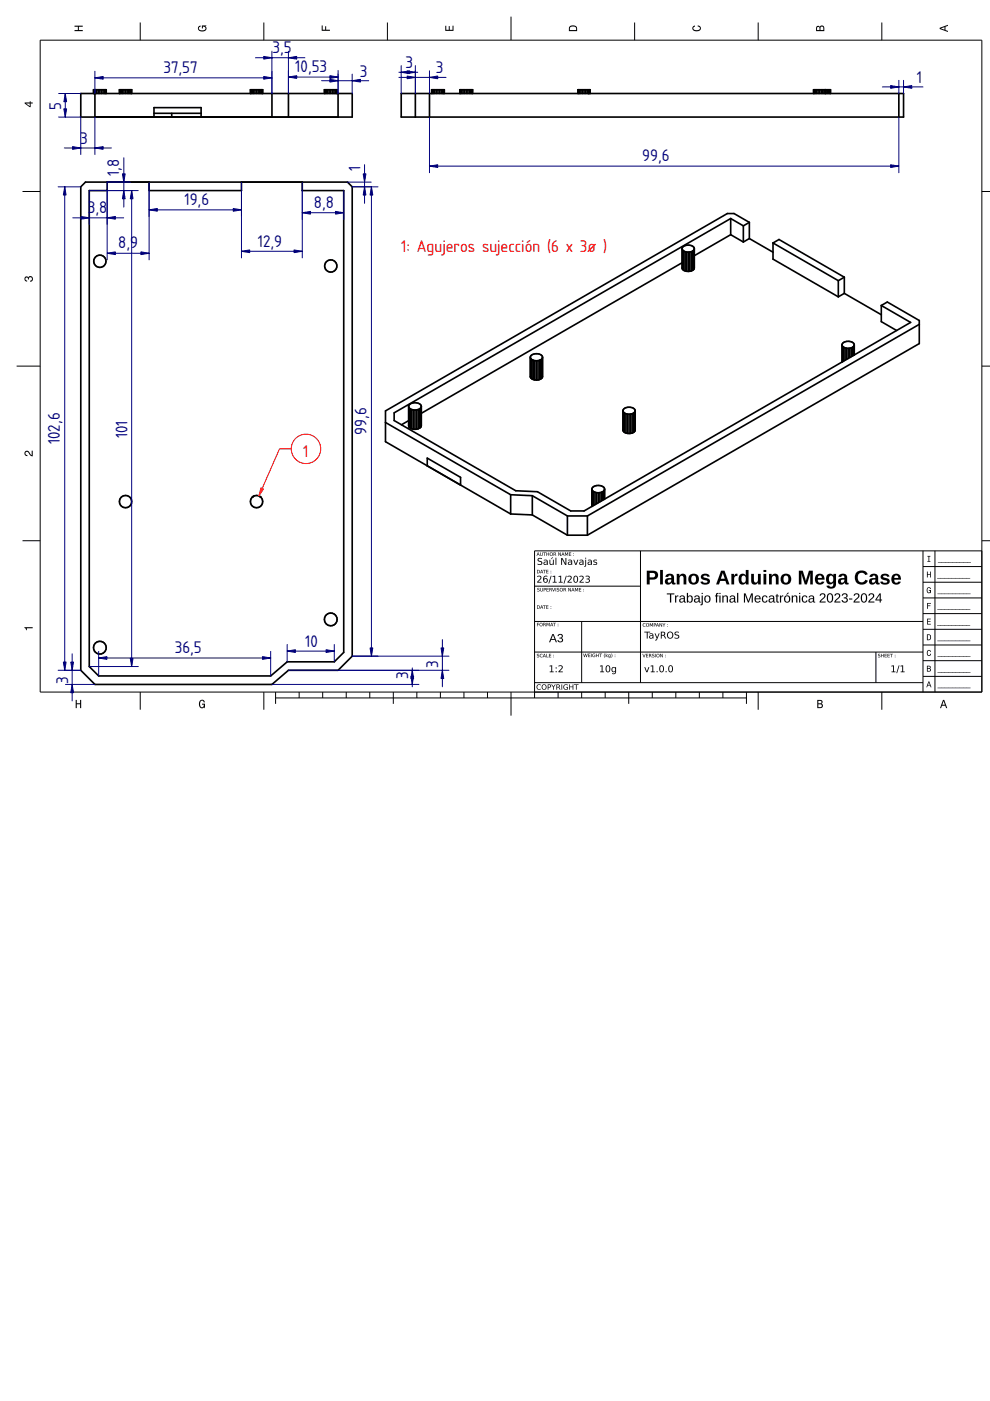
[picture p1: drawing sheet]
<svg xmlns="http://www.w3.org/2000/svg" width="210mm" height="297mm" viewBox="0 0 210 297" stroke-linecap="round" stroke-linejoin="round" font-family="sans-serif">
<defs><g id="words">
<g font-size="3.3" fill="#00007f">
<text x="57.8" y="11.2">3,5</text>
<text x="34.7" y="15.5">37,57</text>
<text x="62.6" y="15.3">10,53</text>
<text x="76.3" y="16.3">3</text>
<text x="86" y="14.5">3</text>
<text x="92.4" y="15.5">3</text>
<text x="194.4" y="17.6">1</text>
<text x="13" y="23.3" transform="rotate(-90 13 23.3)">5</text>
<text x="17" y="30.5">3</text>
<text x="136.2" y="34.2">99,6</text>
<text x="25.2" y="37.3" transform="rotate(-90 25.2 37.3)">1,8</text>
<text x="76.4" y="36.3" transform="rotate(-90 76.4 36.3)">1</text>
<text x="18.7" y="45.2">3,8</text>
<text x="39.1" y="43.5">19,6</text>
<text x="66.6" y="44.1">8,8</text>
<text x="25.1" y="52.7">8,9</text>
<text x="54.7" y="52.3">12,9</text>
<text x="12.7" y="94.2" transform="rotate(-90 12.7 94.2)">102,6</text>
<text x="27.1" y="92.9" transform="rotate(-90 27.1 92.9)">101</text>
<text x="77.7" y="92.1" transform="rotate(-90 77.7 92.1)">99,6</text>
<text x="64.7" y="137.2">10</text>
<text x="37.1" y="138.5">36,5</text>
<text x="86.6" y="143.9" transform="rotate(-90 86.6 143.9)">3</text>
<text x="92.9" y="141.7" transform="rotate(-90 92.9 141.7)">3</text>
<text x="14.4" y="145" transform="rotate(-90 14.4 145)">3</text>
</g>
<g font-size="3.3" fill="#f00">
<text x="85.1" y="53.3">1: Agujeros sujección (6 x 3ø )</text>
<text x="64.3" y="96.8">1</text>
</g>
</g></defs>
<g fill="none" stroke="#000" stroke-width=".21">
<path d="M8.5 8.5h199.7v138.2h-199.7zM29.7 4.8v3.7M55.9 4.8v3.7M82.1 4.8v3.7M108.3 3.5v5M134.6 4.8v3.7M160.8 4.8v3.7M187 4.8v3.7M4.8 40.6h3.7M208.2 40.6h1.8M3.5 77.6h5M208.2 77.6h1.8"/>
<path d="M45.9 91.9h.1M4.8 114.6h3.7M135.8 116.8v27.9M195.7 116.8v29.9M198.2 116.8v29.9M208.2 114.6h1.8M208.2 116.8h-94.9v31.2M113.3 138.3h82.4M113.3 131.8h82.4M113.3 124.3h22.5M123.3 131.8v12.9M185.7 138.2v6.5"/>
<path d="M195.7 136.8h12.5M195.7 133.4h12.5M195.7 130.1h12.5M195.7 126.8h12.5M195.7 123.4h12.5M195.7 120.1h12.5M29.7 146.7v3.8M55.9 146.7v3.8M58.4 148h99.9M58.4 146.7v2.5M63.4 146.7v1.3M68.4 146.7v1.3"/>
<path d="M73.4 146.7v1.3M78.4 146.7v1.3M83.4 146.7v2.5M88.4 146.7v1.3M93.4 146.7v1.3M98.4 146.7v1.3M103.4 146.7v1.3M108.3 146.7v5M113.3 144.7h82.4M118.3 146.7v1.3M123.3 146.7v1.3M128.3 146.7v1.3"/>
<path d="M133.3 146.7v2.5M138.3 146.7v1.3M143.3 146.7v1.3M148.3 146.7v1.3M153.3 146.7v1.3M158.3 146.7v2.5M160.8 146.7v3.8M187 146.7v3.8M195.7 143.4h12.5M195.7 140.1h12.5"/>
</g>
<g fill="#000">
<path d="M15.8 5.4h1.7v.3h-.8v.7h.8v.2h-1.7v-.2h.7v-.7h-.7z" fill-rule="evenodd"/>
<path d="M42.1 5.6l.4-.2v.3l-.3 .2a.73 .73 0 0 0 .6 .6 .73 .73 0 0 0 .8-.5l-.2-.3-.4-.1v.4h-.2v-.6h.9l-.2 .2 .3 .3a.92 .92 0 0 1-.9 .8 .92 .92 0 0 1-.9-.7z" fill-rule="evenodd"/>
<path d="M68.2 5.4h.2v.9h.5v-.7h.3v.7h.8v.2h-1.8z" fill-rule="evenodd"/>
<path d="M94.4 5.5h.2v.8h.5v-.8h.3v.8h.5v-.9h.3v1.2h-1.8z" fill-rule="evenodd"/>
<path d="M120.8 5.5l-.2 .4v.7h1.8v-.6a.96 .96 0 0 0-1.6-.5zM121 5.7h1l.2 .7h-1.4z" fill-rule="evenodd"/>
<path d="M146.9 5.6l.5-.2v.2l-.4 .3a.73 .73 0 0 0 .7 .6 .73 .73 0 0 0 .7-.5l-.1-.3-.4-.1v-.2a.62 .62 0 0 1 .7 .5 .62 .62 0 0 1-.5 .7 .82 .82 0 0 1-.9 0 .82 .82 0 0 1-.4-.8z" fill-rule="evenodd"/>
<path d="M173.1 5.6l-.1 1h1.8v-.7a.49 .49 0 0 0-.4-.5 .49 .49 0 0 0-.6 .3l-.2-.2zM173.3 5.8h.4l.1 .6h-.6zM174 5.7h.5l.1 .7h-.6z" fill-rule="evenodd"/>
<path d="M199.2 5.9v.3l1.8 .6v-.2l-.5-.2v-.7l.5-.2v-.2zM199.5 6l.8-.2v.5z" fill-rule="evenodd"/>
<path d="M5.2 21.7v.3l1.1 .7h.2v-.7h.4v-.3h-.4v-.2h-.2v.2zM5.5 22h.8v.5z" fill-rule="evenodd"/>
<path d="M5.3 58.7a.43 .43 0 0 1 .7 .1 .59 .59 0 0 1 1 .1 .59 .59 0 0 1-.6 .8v-.2a.36 .36 0 0 0 .4-.3 .36 .36 0 0 0-.4-.4 .36 .36 0 0 0-.3 .5h-.2a.31 .31 0 0 0-.2-.4 .31 .31 0 0 0-.4 .2 .31 .31 0 0 0 .3 .4h.2l-.1 .2a.58 .58 0 0 1-.5-.3 .58 .58 0 0 1 .1-.7z" fill-rule="evenodd"/>
<path d="M5.3 95.7l.2-.1a1.06 1.06 0 0 1 1.1 .8l.1 .1v-.9h.2v1.2a1.69 1.69 0 0 1-1.1-1 .35 .35 0 0 0-.4 .3 .35 .35 0 0 0 .4 .4v.2a.6 .6 0 0 1-.6-.3 .6 .6 0 0 1 .1-.7z" fill-rule="evenodd"/>
<path d="M196.6 117.9h.7v.1h-.3v1h.3v.1h-.7v-.1h.3v-1h-.3z" fill-rule="evenodd"/>
<path d="M5.2 133h1.7v.2h-1.2v.4h-.2z" fill-rule="evenodd"/>
<path d="M196.5 121.2h.2v.5h.5v-.5h.2v1.2h-.2v-.6h-.5v.6h-.2z" fill-rule="evenodd"/>
<path d="M196.6 131.2h.7v.1h-.6v.4h.6v.1h-.6v.5h.7v.1h-.8z" fill-rule="evenodd"/>
<path d="M196.6 127.8h.8v.2h-.7v.4h.6v.1h-.6v.6h-.1z" fill-rule="evenodd"/>
<path d="M196.5 134.5v1.2h.4a.64 .64 0 0 0 .5-.6 .64 .64 0 0 0-.5-.6zM196.7 134.6a.48 .48 0 0 1 .5 .5 .48 .48 0 0 1-.5 .5z" fill-rule="evenodd"/>
<path d="M196.6 138l.5-.2 .3 .4-.4-.2a.5 .5 0 0 0-.3 .4 .5 .5 0 0 0 .4 .5l.1-.3h.2l-.3 .5a.63 .63 0 0 1-.6-.4 .63 .63 0 0 1 .1-.7z" fill-rule="evenodd"/>
<path d="M196.6 124.7l.5-.2 .3 .4-.4-.3a.5 .5 0 0 0-.4 .5 .5 .5 0 0 0 .5 .5l.1-.4h-.3v-.1h.5v.7l-.1-.2-.2 .1a.62 .62 0 0 1-.7-.3 .62 .62 0 0 1 .2-.7z" fill-rule="evenodd"/>
<path d="M16 148.4h.3v.7h.7v-.7h.2v1.7h-.2v-.8h-.7v.8h-.3z" fill-rule="evenodd"/>
<path d="M42.4 148.6a.6 .6 0 0 1 .6-.2 .6 .6 0 0 1 .4 .5h-.2l-.2-.3a.73 .73 0 0 0-.6 .6 .73 .73 0 0 0 .4 .8l.3-.2 .1-.4h-.4v-.2h.7v.9l-.2-.2-.3 .3a.84 .84 0 0 1-.8-1.3z" fill-rule="evenodd"/>
<path d="M173.3 148.4v1.7h.6a.49 .49 0 0 0 .6-.3 .49 .49 0 0 0-.3-.6l.2-.4a.43 .43 0 0 0-.5-.4zM173.5 148.6h.4a.26 .26 0 0 1 .3 .3 .26 .26 0 0 1-.3 .2h-.4zM173.5 149.3h.4a.3 .3 0 0 1 .3 .3 .3 .3 0 0 1-.3 .3h-.4z" fill-rule="evenodd"/>
<path d="M196.9 144.5l-.5 1.2h.2l.1-.3h.5l.1 .3h.2l-.5-1.2zM196.9 144.7l.2 .5h-.3z" fill-rule="evenodd"/>
<path d="M196.5 141.1v1.3h.5a.35 .35 0 0 0 .4-.3 .35 .35 0 0 0-.2-.4l.1-.2-.1-.3zM196.7 141.3h.3a.19 .19 0 0 1 .2 .2 .19 .19 0 0 1-.3 .2h-.2zM196.7 141.8h.3a.22 .22 0 0 1 .2 .2 .22 .22 0 0 1-.2 .2h-.3z" fill-rule="evenodd"/>
<path d="M199.9 148.4l-.6 1.7h.2l.2-.5h.7l.2 .5h.2l-.6-1.7zM200.1 148.6l.2 .8h-.5z" fill-rule="evenodd"/>
</g>
<g fill="#000">
<path d="M114.1 117.2l-.1 .4h.2zM114 117.1l.4 .7-.1-.1h-.4l-.1 .1zM114.5 117.1l.1 .5a.18 .18 0 0 0 .2 .2 .18 .18 0 0 0 .2-.2l.1-.5v.5a.28 .28 0 0 1-.3 .3 .28 .28 0 0 1-.3-.3zM115.2 117.1h.6l-.3 .1v.6l-.1-.6zM115.9 117.1l.1 .3h.3l.1-.3v.7l-.1-.3h-.3l-.1 .3zM116.6 117.5a.3 .3 0 0 0 .6 0 .3 .3 0 0 0-.6 0zM116.5 117.5a.36 .36 0 0 1 .7 0 .36 .36 0 0 1-.7 0zM117.4 117.1h.2a.2 .2 0 0 1 .2 .2 .2 .2 0 0 1-.1 .2l.2 .3-.3-.3-.2 .3zM117.5 117.2v.3l.2-.1v-.2zM118.4 117.1l.4 .6 .1-.6v.7l-.4-.6-.1 .6zM119.4 117.2l-.2 .4h.3zM119.3 117.1l.4 .7-.2-.1h-.3l-.2 .1zM119.8 117.1h.1l.2 .5 .2-.5h.1v.7v-.6l-.2 .5-.3-.5-.1 .6zM120.6 117.1h.5l-.4 .1v.2h.4l-.4 .1v.3h.4h-.5zM121.6 117.7l.1 .1zM121.6 117.3l.1 .2z"/>
<path d="M114.1 117.2l-.1 .4h.2zM114.1 117.2l.1 .4h-.2zM114 117.1l.4 .8-.1-.2h-.4l-.1 .2zM114 117.1l-.2 .7 .1-.1h.4l.1 .1zM114.5 117.1l.1 .5a.18 .18 0 0 0 .2 .2 .18 .18 0 0 0 .2-.2l.1-.5v.5a.28 .28 0 0 1-.3 .3 .28 .28 0 0 1-.3-.3zM114.5 117.1v.5a.27 .27 0 0 0 .3 .3 .27 .27 0 0 0 .3-.3v-.5l-.1 .5a.19 .19 0 0 1-.2 .2 .19 .19 0 0 1-.2-.2zM115.2 117.1h.6l-.3 .1v.7h-.1v-.7zM115.2 117.1l.2 .1 .1 .6v-.6l.3-.1zM115.9 117.1l.1 .3h.3l.1-.3v.8l-.1-.4h-.3l-.1 .4zM115.9 117.1v.7l.1-.3h.3l.1 .3v-.7l-.1 .3h-.3zM116.6 117.5a.3 .3 0 0 0 .6 0 .3 .3 0 0 0-.6 0zM116.6 117.5a.3 .3 0 0 1 .6 0 .3 .3 0 0 1-.6 0zM116.5 117.5a.37 .37 0 0 1 .7 0 .37 .37 0 0 1-.7 0zM116.5 117.5a.4 .4 0 0 0 .8 0 .4 .4 0 0 0-.8 0zM117.4 117.1h.2a.21 .21 0 0 1 .2 .2 .21 .21 0 0 1-.1 .2l.2 .4-.4-.4-.1 .4zM117.4 117.1v.7l.1-.3 .4 .3-.2-.3a.2 .2 0 0 0 .1-.2 .2 .2 0 0 0-.2-.2zM117.5 117.2v.3l.2-.1v-.2zM117.5 117.2h.2v.2l-.2 .1zM118.4 117.1h.1l.3 .6 .1-.6v.8h-.1l-.3-.7-.1 .7zM118.4 117.1v.7l.1-.6 .4 .6v-.7l-.1 .6zM119.3 117.2l-.1 .4h.3zM119.4 117.2l.1 .4h-.3zM119.3 117.1l.4 .8-.2-.2h-.3l-.2 .2zM119.3 117.1l-.3 .7 .2-.1h.3l.2 .1zM119.8 117.1h.1l.2 .5 .2-.5h.2v.8l-.2-.7-.1 .5-.3-.5-.1 .7zM119.8 117.1v.7l.1-.6 .2 .5 .3-.5v.6v-.7h-.1l-.2 .5-.2-.5zM120.6 117.1h.5l-.4 .1v.2h.4l-.4 .1v.3l.4 .1h-.5zM120.6 117.1v.7h.5h-.4v-.3h.4l-.4-.1v-.2l.4-.1zM121.6 117.7l.1 .2zM121.6 117.7l.1 .1zM121.6 117.3l.1 .2zM121.6 117.3l.1 .2z"/>
<path d="M114.1 118.4l.6-.1 .2 .1v.1a.34 .34 0 0 0-.5-.1 .34 .34 0 0 0-.1 .5 .52 .52 0 0 1 .7 .6 .52 .52 0 0 1-.9 .2l-.1-.2a.37 .37 0 0 0 .5 .2 .37 .37 0 0 0 .1-.5 .48 .48 0 0 1-.5-.2 .48 .48 0 0 1 0-.6zM115.5 119.3h-.1a.26 .26 0 0 0 .2 .4 .26 .26 0 0 0 .3-.3l.1-.2zM115.3 118.7a.56 .56 0 0 1 .8 .4v.7h-.1v-.2a.38 .38 0 0 1-.5 .2 .38 .38 0 0 1-.3-.5 .38 .38 0 0 1 .5-.2h.3a.38 .38 0 0 0-.3-.3 .38 .38 0 0 0-.4 .1zM116.5 118.7h.2v.6a.28 .28 0 0 0 .3 .3 .28 .28 0 0 0 .2-.3v-.6h.2v1.1h-.2v-.2a.4 .4 0 0 1-.4 .2 .4 .4 0 0 1-.3-.5zM117.1 118.2h.2l-.5 .3zM117.8 118.2h.2v1.6h-.2zM119 118.3h.2l.7 1.2v-1.2h.2v1.5h-.3l-.6-1.3v1.3h-.2zM120.7 119.3h-.1a.26 .26 0 0 0 .2 .4 .26 .26 0 0 0 .3-.3v-.2zM120.5 118.7a.56 .56 0 0 1 .8 .4v.7h-.2v-.2a.38 .38 0 0 1-.5 .2 .38 .38 0 0 1-.2-.5 .38 .38 0 0 1 .5-.2h.2a.38 .38 0 0 0-.2-.3 .38 .38 0 0 0-.4 .1zM121.6 118.7h.1l.4 .9 .3-.9h.2l-.4 1.1h-.2zM123.1 119.3h-.1a.26 .26 0 0 0 .2 .4 .26 .26 0 0 0 .3-.3v-.2zM122.9 118.7a.56 .56 0 0 1 .8 .4v.7h-.2v-.2a.38 .38 0 0 1-.4 .2 .38 .38 0 0 1-.3-.5 .38 .38 0 0 1 .5-.2h.2a.38 .38 0 0 0-.2-.3 .38 .38 0 0 0-.4 .1zM124.1 118.7h.2v1.3l-.4 .2 .2-.3zM124.1 118.2h.2v.3h-.2zM124.8 119.3a.26 .26 0 0 0 .2 .4 .26 .26 0 0 0 .3-.3v-.2zM124.7 118.7a.56 .56 0 0 1 .8 .4v.7h-.2v-.2a.38 .38 0 0 1-.5 .2 .38 .38 0 0 1-.2-.5 .38 .38 0 0 1 .5-.2h.2a.38 .38 0 0 0-.3-.3 .38 .38 0 0 0-.3 .1zM125.9 118.7h.5h.2l-.1 .1a.27 .27 0 0 0-.3 0 .27 .27 0 0 0-.2 .3 .4 .4 0 0 1 .5 .1 .4 .4 0 0 1-.1 .6l-.6-.1v-.2l.1 .1a.28 .28 0 0 0 .3 .1 .28 .28 0 0 0 .2-.3 .44 .44 0 0 1-.5-.2 .44 .44 0 0 1 0-.5z"/>
<path d="M114.1 118.4l.2-.1a.39 .39 0 0 1 .6 .3 .34 .34 0 0 0-.5-.2 .34 .34 0 0 0-.1 .5h.3a.47 .47 0 0 1 .3 .7 .47 .47 0 0 1-.7 .2l-.2-.1v-.2a.37 .37 0 0 0 .5 .2 .37 .37 0 0 0 .1-.5l-.1-.1a.43 .43 0 0 1-.5-.2 .43 .43 0 0 1 .1-.5zM114.1 118.4l-.1 .4 .4 .3a.3 .3 0 0 1 .4 .3 .3 .3 0 0 1-.5 .2l-.3-.1v.2a.53 .53 0 0 0 .7 0 .53 .53 0 0 0 .1-.7l-.6-.2a.37 .37 0 0 1 .2-.4 .37 .37 0 0 1 .5 .1v-.1l-.2-.1zM115.5 119.3h-.1a.26 .26 0 0 0 .2 .4 .26 .26 0 0 0 .3-.3l.1-.2zM115.5 119.3l.5-.1a.3 .3 0 0 1-.2 .4 .3 .3 0 0 1-.4-.2zM115.3 118.7a.56 .56 0 0 1 .8 .4v.7h-.1v-.2a.39 .39 0 0 1-.5 .2 .39 .39 0 0 1-.3-.5 .39 .39 0 0 1 .5-.2h.3a.38 .38 0 0 0-.3-.3 .38 .38 0 0 0-.4 .1zM115.3 118.7v.2a.38 .38 0 0 1 .4-.1 .38 .38 0 0 1 .3 .3 .46 .46 0 0 0-.6 0 .46 .46 0 0 0-.1 .6l.4 .1 .3-.2v.2h.1v-.7a.55 .55 0 0 0-.8-.4zM116.5 118.7h.2v.6a.28 .28 0 0 0 .3 .3 .28 .28 0 0 0 .2-.3v-.6h.2v1.1h-.2v-.2a.4 .4 0 0 1-.4 .2 .4 .4 0 0 1-.3-.5zM116.5 118.7v.6a.4 .4 0 0 0 .3 .5 .4 .4 0 0 0 .4-.2v.2h.2v-1.1h-.2v.6a.28 .28 0 0 1-.2 .3 .28 .28 0 0 1-.3-.3v-.6zM117.1 118.2h.2l-.5 .3zM117.1 118.2l-.3 .3 .5-.3zM117.8 118.2h.2v1.6h-.2zM117.8 118.2v1.6h.2v-1.6zM119 118.3h.2l.7 1.2v-1.2h.2v1.5h-.3l-.6-1.3v1.3h-.2zM119 118.3v1.5h.2v-1.3l.6 1.3h.3v-1.5h-.2v1.2l-.7-1.2zM120.7 119.3h-.1a.26 .26 0 0 0 .2 .4 .26 .26 0 0 0 .3-.3v-.2zM120.7 119.3l.4-.1a.3 .3 0 0 1-.1 .4 .3 .3 0 0 1-.4-.2zM120.5 118.7a.56 .56 0 0 1 .8 .4v.7h-.2v-.2a.39 .39 0 0 1-.5 .2 .39 .39 0 0 1-.2-.5 .39 .39 0 0 1 .5-.2h.2a.38 .38 0 0 0-.2-.3 .38 .38 0 0 0-.4 .1zM120.5 118.7v.2a.38 .38 0 0 1 .4-.1 .38 .38 0 0 1 .2 .3 .46 .46 0 0 0-.5 0 .46 .46 0 0 0-.1 .6l.4 .1 .2-.2v.2h.2v-.7a.55 .55 0 0 0-.8-.4zM121.6 118.7h.1l.4 .9 .3-.9h.2l-.4 1.1h-.2zM121.6 118.7l.4 1.1h.2l.4-1.1h-.2l-.3 .9-.4-.9zM123.1 119.3h-.1a.26 .26 0 0 0 .2 .4 .26 .26 0 0 0 .3-.3v-.2zM123.1 119.3l.4-.1a.3 .3 0 0 1-.1 .4 .3 .3 0 0 1-.4-.2zM122.9 118.7a.56 .56 0 0 1 .8 .4v.7h-.2v-.2a.39 .39 0 0 1-.4 .2 .39 .39 0 0 1-.3-.5 .39 .39 0 0 1 .5-.2h.2a.38 .38 0 0 0-.2-.3 .38 .38 0 0 0-.4 .1zM122.9 118.7v.2a.38 .38 0 0 1 .4-.1 .38 .38 0 0 1 .2 .3 .46 .46 0 0 0-.5 0 .46 .46 0 0 0-.1 .6l.4 .1 .2-.2v.2h.2v-.7a.55 .55 0 0 0-.8-.4zM124.1 118.7h.2v1.3l-.4 .2 .2-.3zM124.1 118.7v1.2l-.2 .3 .3-.2 .1-1.3zM124.1 118.2h.2v.3h-.2zM124.1 118.2v.3h.2v-.3zM124.8 119.3a.26 .26 0 0 0 .2 .4 .26 .26 0 0 0 .3-.3v-.2zM124.8 119.3l.5-.1a.3 .3 0 0 1-.2 .4 .3 .3 0 0 1-.3-.2zM124.7 118.7a.56 .56 0 0 1 .8 .4v.7h-.2v-.2a.39 .39 0 0 1-.5 .2 .39 .39 0 0 1-.2-.5 .39 .39 0 0 1 .5-.2h.2a.38 .38 0 0 0-.3-.3 .38 .38 0 0 0-.3 .1zM124.7 118.7v.2a.38 .38 0 0 1 .3-.1 .38 .38 0 0 1 .3 .3 .46 .46 0 0 0-.6 0 .46 .46 0 0 0 0 .6l.4 .1 .2-.2v.2h.2v-.7a.55 .55 0 0 0-.8-.4zM125.9 118.7h.5h.2l-.1 .1a.27 .27 0 0 0-.3 0 .27 .27 0 0 0-.2 .3h.3a.34 .34 0 0 1 .3 .4 .34 .34 0 0 1-.4 .3l-.4-.1v-.2l.1 .1a.28 .28 0 0 0 .3 .1 .28 .28 0 0 0 .2-.3l-.5-.2zM125.9 118.7v.5l.5 .2a.32 .32 0 0 1-.2 .3 .32 .32 0 0 1-.4-.2v.2a.42 .42 0 0 0 .6 .1 .42 .42 0 0 0 0-.6l-.4-.2a.33 .33 0 0 1 .2-.2 .33 .33 0 0 1 .4 .1l-.2-.2z"/>
<path d="M198.9 119.2h.8v.1h-.8zM199.6 119.2h.8v.1h-.8zM200.4 119.2h.8v.1h-.8zM201.2 119.2h.8v.1h-.8zM202 119.2h.8v.1h-.8zM202.7 119.2h.8v.1h-.8zM203.5 119.2h.8v.1h-.8zM204.3 119.2h.8v.1h-.8zM205.1 119.2h.8v.1h-.8z"/>
<path d="M198.9 119.2h.8v.1h-.8zM198.9 119.2v.1h.8v-.1zM199.6 119.2h.8v.1h-.8zM199.6 119.2v.1h.8v-.1zM200.4 119.2h.8v.1h-.8zM200.4 119.2v.1h.8v-.1zM201.2 119.2h.8v.1h-.8zM201.2 119.2v.1h.8v-.1zM202 119.2h.8v.1h-.8zM202 119.2v.1h.8v-.1zM202.7 119.2h.8v.1h-.8zM202.7 119.2v.1h.8v-.1zM203.5 119.2h.8v.1h-.8zM203.5 119.2v.1h.8v-.1zM204.3 119.2h.8v.1h-.8zM204.3 119.2v.1h.8v-.1zM205.1 119.2h.8v.1h-.8zM205.1 119.2v.1h.8v-.1z"/>
<path d="M113.9 132.1h.4h-.3v.2h.2l-.2 .1v.4zM114.5 132.4a.28 .28 0 0 0 .5 0 .28 .28 0 0 0-.5 0zM114.3 132.4a.4 .4 0 0 1 .8 0 .4 .4 0 0 1-.8 0zM115.2 132.1h.2a.2 .2 0 0 1 .3 .1 .2 .2 0 0 1-.2 .2l.3 .4-.4-.3-.2 .3zM115.3 132.1v.3h.2v-.2zM115.9 132.1h.1l.2 .4 .2-.4h.1v.7l-.1-.7-.1 .5-.3-.5-.1 .7zM117 132.2l-.2 .3h.3zM116.9 132.1l.4 .7-.2-.2h-.3l-.2 .2zM117.2 132.1h.6h-.2v.7l-.1-.7zM118.3 132.7l.1 .1zM118.3 132.3l.1 .1z"/>
<path d="M113.9 132h.4l-.3 .1v.2h.2l-.2 .1v.4zM113.9 132.1l.1 .7-.1-.4 .3-.1-.3 .1v-.3h.4zM114.5 132.4a.27 .27 0 0 0 .5 0 .27 .27 0 0 0-.5 0zM114.4 132.4a.3 .3 0 0 1 .6 0 .3 .3 0 0 1-.6 0zM114.3 132.4a.4 .4 0 0 1 .8 0 .4 .4 0 0 1-.8 0zM114.4 132.4a.36 .36 0 0 0 .7 0 .36 .36 0 0 0-.7 0zM115.2 132h.2a.21 .21 0 0 1 .3 .2 .21 .21 0 0 1-.2 .2l.3 .4-.5-.3-.1 .3zM115.2 132.1v.7l.1-.3 .5 .3-.3-.4a.2 .2 0 0 0 .1-.2 .2 .2 0 0 0-.2-.1zM115.3 132.1v.3h.2v-.2zM115.3 132.1l.2 .1v.2h-.2zM115.9 132h.1l.2 .5 .2-.5h.1v.8l-.1-.7-.1 .5-.3-.5-.1 .7zM115.9 132.1v.7l.1-.7 .2 .5 .3-.5v.7v-.7h-.1l-.2 .5-.2-.5zM117 132.2l-.2 .3h.3zM117 132.1l.1 .4h-.3zM116.9 132l.4 .8-.2-.2h-.3l-.2 .2zM116.9 132.1l-.3 .7 .2-.2h.3l.2 .2zM117.2 132h.6l-.2 .1v.7h-.1v-.7zM117.2 132.1h.3l.1 .7v-.7h.2zM118.3 132.6l.1 .2zM118.3 132.7l.1 .1zM118.3 132.3l.1 .1zM118.3 132.3l.1 .1z"/>
<path d="M114 120.9v.6a.3 .3 0 0 0 .4-.3 .3 .3 0 0 0-.4-.3zM113.9 120.8a.41 .41 0 0 1 .6 .4 .41 .41 0 0 1-.6 .3zM114.8 120.9l-.1 .4h.3zM114.8 120.8l.4 .7-.2-.1h-.3l-.2 .1zM115.1 120.8h.6l-.2 .1v.6l-.1-.6zM115.8 120.8h.5l-.4 .1v.2h.3l-.3 .1v.3h.4h-.5zM116.8 121.4l.1 .1zM116.8 121l.1 .2z"/>
<path d="M114 128.4v.6a.3 .3 0 0 0 .4-.3 .3 .3 0 0 0-.4-.3zM113.9 128.4a.41 .41 0 0 1 .6 .3 .41 .41 0 0 1-.6 .4zM114.8 128.4l-.1 .4h.3zM114.8 128.4l.4 .7-.2-.2h-.3l-.2 .2zM115.1 128.4h.6h-.2v.7l-.1-.7zM115.8 128.4h.5h-.4v.2h.3l-.3 .1v.3l.4 .1h-.5zM116.8 128.9l.1 .2zM116.8 128.6l.1 .1z"/>
<path d="M114 120.9v.6a.29 .29 0 0 0 .4-.3 .29 .29 0 0 0-.4-.3zM114 120.9a.3 .3 0 0 1 .4 .3 .3 .3 0 0 1-.4 .3zM113.9 120.8a.41 .41 0 0 1 .6 .4 .41 .41 0 0 1-.6 .3zM113.9 120.8v.7a.4 .4 0 0 0 .6-.3 .4 .4 0 0 0-.6-.4zM114.8 120.9l-.1 .4h.3zM114.8 120.9l.2 .4h-.3zM114.8 120.8l.4 .8-.2-.2h-.3l-.2 .2zM114.8 120.8l-.3 .7 .2-.1h.3l.2 .1zM115.1 120.8h.6l-.2 .1v.7h-.1v-.7zM115.1 120.8l.3 .1 .1 .6-.1-.6 .3-.1zM115.8 120.8h.5l-.4 .1v.2h.3l-.3 .1v.3l.4 .1h-.5zM115.8 120.8v.7h.5h-.4v-.3h.3l-.3-.1v-.2l.4-.1zM116.8 121.4l.1 .2zM116.8 121.4l.1 .1zM116.8 121l.1 .2zM116.8 121l.1 .2z"/>
<path d="M114 128.4v.6a.29 .29 0 0 0 .4-.3 .29 .29 0 0 0-.4-.3zM114 128.4a.3 .3 0 0 1 .4 .3 .3 .3 0 0 1-.4 .3zM113.9 128.3a.41 .41 0 0 1 .6 .4 .41 .41 0 0 1-.6 .4zM113.9 128.4v.7a.4 .4 0 0 0 .6-.4 .4 .4 0 0 0-.6-.3zM114.8 128.5l-.1 .3h.3zM114.8 128.4l.2 .4h-.3zM114.8 128.3l.4 .8-.2-.2h-.3l-.2 .2zM114.8 128.4l-.3 .7 .2-.2h.3l.2 .2zM115.1 128.3h.6l-.2 .1v.7h-.1v-.7zM115.1 128.4h.3l.1 .7-.1-.7h.3zM115.8 128.3h.5l-.4 .1v.2h.3l-.3 .1v.3l.4 .1h-.5zM115.8 128.4v.7h.5l-.4-.1v-.3h.3h-.3v-.3h.4zM116.8 128.9l.1 .2zM116.8 128.9l.1 .2zM116.8 128.6l.1 .1zM116.8 128.6l.1 .1z"/>
<path d="M113.9 122.1a.55 .55 0 0 1 .9 .2 .55 .55 0 0 1-.4 .8l-.3 .3h.7v.1h-.9l.3-.4a.49 .49 0 0 0 .2-.9l-.5 .1zM115.4 123.1a.33 .33 0 0 0 .6 0 .33 .33 0 0 0-.6 0zM115.3 122.3a.41 .41 0 0 1 .4-.3 .41 .41 0 0 1 .4 .3 .47 .47 0 0 0-.5 0 .47 .47 0 0 0-.3 .4 .5 .5 0 0 1 .8 .3 .5 .5 0 0 1-.4 .6 .5 .5 0 0 1-.5-.6zM116.8 122.1h.1l-.5 1.6h-.1zM117.2 122.1h.5v1.3h.3v.1h-.8v-.1h.3v-1.1h-.3zM118.4 122.1h.6v1.3h.3v.1h-.8v-.1h.3v-1.1h-.4zM120 122.1h.2l-.5 1.6h-.2zM120.3 122.1a.55 .55 0 0 1 .9 .2 .55 .55 0 0 1-.4 .8l-.3 .3h.7v.1h-.9l.3-.4a.49 .49 0 0 0 .2-.9l-.5 .1zM121.9 122.2a.84 .84 0 0 0 .2 1.2 .74 .74 0 0 0 0-1.2zM121.8 122.1a.54 .54 0 0 1 .6 .1 .54 .54 0 0 1 .2 .6 .54 .54 0 0 1-.5 .8 .54 .54 0 0 1-.5-.8zM122.9 122.1a.55 .55 0 0 1 .8 .2 .55 .55 0 0 1-.3 .8l-.3 .3h.7v.1h-1l.4-.4a.49 .49 0 0 0 .2-.9l-.5 .1zM124.2 122.1a.47 .47 0 0 1 .6 0 .47 .47 0 0 1 .1 .6h-.1a.48 .48 0 0 1 .1 .7 .48 .48 0 0 1-.7 .1l-.1-.2a.36 .36 0 0 0 .6 .1 .36 .36 0 0 0 0-.5l-.3-.1v-.1h.2a.24 .24 0 0 0 .2-.3 .24 .24 0 0 0-.3-.2l-.3 .1z"/>
<path d="M113.9 122.1a.56 .56 0 0 1 .9 .2 .56 .56 0 0 1-.4 .8l-.3 .3h.7v.1h-.9l.3-.4a.49 .49 0 0 0 .2-.9l-.5 .1zM113.9 122.1v.2a.37 .37 0 0 1 .6-.1 .37 .37 0 0 1-.1 .6l-.5 .7h.9v-.1h-.7l.5-.6a.5 .5 0 0 0 0-.7 .5 .5 0 0 0-.7 0zM115.4 123.1a.32 .32 0 0 0 .6 0 .32 .32 0 0 0-.6 0zM115.3 123.1a.35 .35 0 0 1 .7 0 .35 .35 0 0 1-.7 0zM115.3 122.3l.4-.3 .4 .1v.2a.47 .47 0 0 0-.5 0 .47 .47 0 0 0-.3 .4 .51 .51 0 0 1 .8 .3 .51 .51 0 0 1-.4 .6 .51 .51 0 0 1-.5-.6zM115.3 122.3a.69 .69 0 0 0-.1 .8 .69 .69 0 0 0 .8 .3 .48 .48 0 0 0 0-.7 .48 .48 0 0 0-.7 .1 .47 .47 0 0 1 .2-.5 .47 .47 0 0 1 .6 0v-.2h-.4zM116.8 122.1h.1l-.5 1.6h-.1zM116.8 122.1l-.5 1.6h.1l.5-1.6zM117.2 122.1h.5v1.3h.3v.1h-.8v-.1h.3v-1.1h-.3zM117.2 122.1v.2h.3v1.1h-.3v.1h.8v-.1h-.3v-1.3zM118.4 122.1h.6v1.3h.3v.1h-.8v-.1h.3v-1.1h-.4zM118.4 122.1v.2h.4v1.1h-.3v.1h.8v-.1h-.3v-1.3zM120 122.1h.2l-.5 1.6h-.2zM120 122.1l-.5 1.6h.2l.5-1.6zM120.3 122.1a.56 .56 0 0 1 .9 .2 .56 .56 0 0 1-.4 .8l-.3 .3h.7v.1h-.9l.3-.4a.49 .49 0 0 0 .2-.9l-.5 .1zM120.3 122.1v.2a.37 .37 0 0 1 .6-.1 .37 .37 0 0 1 0 .6l-.6 .7h.9v-.1h-.7l.6-.6a.5 .5 0 0 0-.1-.7 .5 .5 0 0 0-.7 0zM121.9 122.2a.84 .84 0 0 0 .2 1.2 .74 .74 0 0 0 0-1.2zM121.9 122.2a.6 .6 0 0 1 .5 .4 .6 .6 0 0 1-.1 .7l-.1 .1a.6 .6 0 0 1-.5-.4 .6 .6 0 0 1 .1-.6zM121.8 122.1a.54 .54 0 0 1 .6 .1 .54 .54 0 0 1 .2 .6 .55 .55 0 0 1-.5 .8 .55 .55 0 0 1-.5-.8zM121.8 122.1a.73 .73 0 0 0-.3 .9 .73 .73 0 0 0 .8 .5 .73 .73 0 0 0 .3-.9 .73 .73 0 0 0-.8-.5zM122.9 122.1a.56 .56 0 0 1 .8 .2 .56 .56 0 0 1-.3 .8l-.3 .3h.7v.1h-1l.4-.4a.49 .49 0 0 0 .2-.9l-.5 .1zM122.9 122.1v.2a.37 .37 0 0 1 .5-.1 .37 .37 0 0 1 0 .6l-.6 .7h1v-.1h-.7l.5-.6a.5 .5 0 0 0 0-.7 .5 .5 0 0 0-.7 0zM124.2 122.1a.47 .47 0 0 1 .6 0 .47 .47 0 0 1 .1 .6h-.1a.39 .39 0 0 1 .3 .4 .39 .39 0 0 1-.3 .4h-.1a.35 .35 0 0 1-.6-.2 .36 .36 0 0 0 .6 .1 .36 .36 0 0 0 0-.5l-.3-.1v-.1h.2a.24 .24 0 0 0 .2-.3 .24 .24 0 0 0-.3-.2l-.3 .1zM124.2 122.1l.1 .2a.29 .29 0 0 1 .4-.1 .29 .29 0 0 1 0 .5h-.3v.1a.33 .33 0 0 1 .5 .3 .33 .33 0 0 1-.5 .3l-.3-.1 .1 .2a.48 .48 0 0 0 .7-.1 .48 .48 0 0 0-.1-.7 .36 .36 0 0 0 .2-.4 .36 .36 0 0 0-.4-.2z"/>
<path d="M113.9 138.7h.4l-.4 .2a.29 .29 0 0 1 .4 .3 .29 .29 0 0 1-.5 .1h.4v-.2a.24 .24 0 0 1-.3-.1 .24 .24 0 0 1 0-.3zM114.5 138.7l.4-.1 .1 .2a.28 .28 0 0 0-.4 0 .28 .28 0 0 0 0 .4 .28 .28 0 0 0 .4 0 .35 .35 0 0 1-.5 .1 .35 .35 0 0 1 0-.6zM115.4 138.7l-.1 .4h.2zM115.4 138.6l.3 .8-.1-.2h-.3l-.2 .2zM115.8 138.6l.1 .7 .4 .1h-.5zM116.4 138.6h.5l-.4 .1v.2h.3l-.3 .1v.3l.4 .1h-.5zM117.4 139.2l.1 .2zM117.4 138.8l.1 .2z"/>
<path d="M113.9 138.7h.4l-.4 .1 .2 .1a.23 .23 0 0 1 .2 .3 .23 .23 0 0 1-.3 .2l-.2-.2h.4l-.3-.2zM113.9 138.7v.3l.3 .2-.1 .1-.3-.1 .2 .2a.23 .23 0 0 0 .3-.1 .23 .23 0 0 0-.1-.3l-.3-.2 .4-.1zM114.5 138.7l.4-.1 .1 .2a.28 .28 0 0 0-.4 0 .28 .28 0 0 0 0 .4 .28 .28 0 0 0 .4 0v.1a.38 .38 0 0 1-.5-.1 .38 .38 0 0 1 0-.5zM114.5 139a.35 .35 0 0 0 .7 0 .35 .35 0 0 0-.7 0zM115.4 138.7l-.1 .4h.2zM115.4 138.7l.2 .4h-.3zM115.4 138.6l.4 .8-.2-.2h-.3l-.2 .2zM115.4 138.6l-.3 .8 .1-.2h.4l.1 .2zM115.8 138.6l.1 .7 .4 .1h-.5zM115.8 138.6v.8h.5l-.4-.1zM116.4 138.6h.5l-.4 .1v.2h.3l-.3 .1v.3l.4 .1h-.5zM116.4 138.6v.8h.5l-.4-.1v-.3h.3l-.3-.1v-.2l.4-.1zM117.3 139.2l.2 .2zM117.4 139.2l.1 .2zM117.3 138.8l.2 .2zM117.4 138.8l.1 .2z"/>
<path d="M114 124.7h.4l-.4 .2a.29 .29 0 0 1 .4 .3 .29 .29 0 0 1-.5 .2l.4-.1-.1-.2a.24 .24 0 0 1-.2-.1 .24 .24 0 0 1 0-.3zM114.5 124.7l.1 .4a.18 .18 0 0 0 .2 .2 .18 .18 0 0 0 .2-.2l.1-.4v.4a.28 .28 0 0 1-.3 .3 .28 .28 0 0 1-.3-.3zM115.4 124.7v.3h.2v-.2zM115.3 124.7h.2a.24 .24 0 0 1 .2 .3 .24 .24 0 0 1-.3 .1l-.1 .3zM115.9 124.7h.4h-.3v.3h.3h-.3v.3l.3 .1h-.4zM116.5 124.7h.2a.2 .2 0 0 1 .3 .1 .2 .2 0 0 1-.2 .2l.3 .4-.4-.3-.2 .3zM116.6 124.7v.3h.2v-.2zM117 124.7l.4 .6 .3-.6-.3 .7zM117.8 124.7l.1 .7zM118.1 124.7h.4l-.3 .2a.29 .29 0 0 1 .4 .3 .29 .29 0 0 1-.5 .2l.3-.1v-.2a.24 .24 0 0 1-.3-.1 .24 .24 0 0 1 0-.3zM118.8 125a.28 .28 0 0 0 .5 0 .28 .28 0 0 0-.5 0zM118.6 125a.4 .4 0 0 1 .8 0 .4 .4 0 0 1-.8 0zM119.5 124.7h.2a.2 .2 0 0 1 .3 .1 .2 .2 0 0 1-.2 .2l.3 .4-.4-.3-.2 .3zM119.6 124.7v.3h.2v-.2zM120.5 124.7l.4 .6 .1-.6v.7l-.4-.6-.1 .6zM121.5 124.8l-.2 .3h.3zM121.4 124.7l.4 .7-.2-.2h-.3l-.2 .2zM121.9 124.7h.2l.1 .5 .2-.5h.2v.7l-.1-.6-.2 .4-.3-.4-.1 .6zM122.8 124.7h.4h-.3v.3h.3h-.3v.3l.3 .1h-.4zM123.7 125.3l.1 .1zM123.7 124.9l.1 .1z"/>
<path d="M114 124.7h.4l-.4 .1 .2 .2a.23 .23 0 0 1 .2 .3 .23 .23 0 0 1-.3 .1l-.2-.2h.4l-.4-.2zM114 124.7v.3l.3 .2-.1 .1h-.3l.1 .1a.23 .23 0 0 0 .3-.1 .23 .23 0 0 0 0-.3l-.3-.2 .4-.1zM114.5 124.7l.2 .4a.18 .18 0 0 0 .1 .2 .18 .18 0 0 0 .2-.2l.1-.4v.4a.28 .28 0 0 1-.3 .3 .28 .28 0 0 1-.3-.3zM114.5 124.7l.1 .4a.27 .27 0 0 0 .2 .3 .27 .27 0 0 0 .3-.3v-.4l-.1 .4a.19 .19 0 0 1-.2 .2 .19 .19 0 0 1-.2-.2zM115.4 124.7v.3h.2v-.2zM115.4 124.7l.2 .1v.2h-.2zM115.3 124.7h.2a.24 .24 0 0 1 .2 .3 .24 .24 0 0 1-.3 .1l-.1 .3zM115.3 124.7v.7l.1-.3a.23 .23 0 0 0 .3-.1 .23 .23 0 0 0-.2-.3zM115.9 124.7h.4h-.3v.3h.3h-.3v.3l.3 .1h-.4zM115.9 124.7v.7h.4l-.3-.1v-.3h.3h-.3v-.3h.3zM116.5 124.7h.2a.21 .21 0 0 1 .3 .1 .21 .21 0 0 1-.2 .3l.3 .3-.5-.3-.1 .3zM116.5 124.7v.7l.1-.3 .5 .3-.3-.4a.2 .2 0 0 0 .1-.2 .2 .2 0 0 0-.2-.1zM116.6 124.7v.3h.2v-.2zM116.6 124.7l.2 .1v.2h-.2zM117 124.7l.4 .6 .3-.6-.3 .7zM117 124.7l.4 .7 .3-.7-.3 .6zM117.8 124.7l.1 .7zM117.8 124.7l.1 .7zM118.1 124.7h.4l-.3 .1 .2 .2a.23 .23 0 0 1 .2 .3 .23 .23 0 0 1-.4 .1l-.1-.2h.4l-.4-.2zM118.1 124.7v.3l.4 .2-.1 .1h-.3l.1 .1a.23 .23 0 0 0 .3-.1 .23 .23 0 0 0-.1-.3l-.2-.2 .3-.1zM118.8 125a.27 .27 0 0 0 .5 0 .27 .27 0 0 0-.5 0zM118.7 125a.3 .3 0 0 1 .6 0 .3 .3 0 0 1-.6 0zM118.6 125a.4 .4 0 0 1 .8 0 .4 .4 0 0 1-.8 0zM118.7 125a.36 .36 0 0 0 .7 0 .36 .36 0 0 0-.7 0zM119.5 124.7h.2a.21 .21 0 0 1 .3 .1 .21 .21 0 0 1-.2 .3l.3 .3-.5-.3-.1 .3zM119.5 124.7v.7l.1-.3 .5 .3-.3-.4a.2 .2 0 0 0 .1-.2 .2 .2 0 0 0-.2-.1zM119.6 124.7v.3h.2v-.2zM119.6 124.7l.2 .1v.2h-.2zM120.5 124.7h.1l.3 .6 .1-.6v.7h-.1l-.3-.6-.1 .6zM120.5 124.7v.7l.1-.6 .4 .6v-.7l-.1 .6zM121.5 124.8l-.2 .3h.3zM121.5 124.7l.1 .4h-.3zM121.4 124.7l.4 .7-.2-.2h-.3l-.2 .2zM121.4 124.7l-.3 .7 .2-.2h.3l.2 .2zM121.9 124.7h.2l.1 .5 .2-.5h.2v.7l-.1-.6-.2 .5-.3-.5-.1 .6zM121.9 124.7v.7l.1-.6 .2 .4 .3-.4 .1 .6v-.7h-.2l-.2 .5-.1-.5zM122.8 124.7h.4h-.3v.3h.3h-.3v.3l.3 .1h-.4zM122.8 124.7v.7h.4l-.3-.1v-.3h.3h-.3v-.3h.3zM123.7 125.3l.1 .1zM123.7 125.3l.1 .1zM123.7 124.9l.1 .1zM123.7 124.9l.1 .1z"/>
<path d="M117.1 134.4h.3l.7 1.8h-.3l-.2-.5h-.8l-.1 .5h-.3zM117.1 134.4l-.7 1.8h.2l.2-.5h.8l.2 .5h.3l-.7-1.8zM117.2 134.6l-.3 .9h.7zM117.2 134.6l.4 .9h-.7zM118.4 134.5a.5 .5 0 0 1 .8 0 .5 .5 0 0 1-.2 .8 .47 .47 0 0 1 .4 .5 .47 .47 0 0 1-.6 .4l-.6-.3v-.2h.2a.35 .35 0 0 0 .5 .3 .35 .35 0 0 0 .1-.5l-.4-.1v-.2a.34 .34 0 0 0 .5-.2 .34 .34 0 0 0-.2-.4 .34 .34 0 0 0-.5 .3h-.2zM118.4 134.5l-.2 .4h.2a.34 .34 0 0 1 .5-.3 .34 .34 0 0 1 .2 .4 .34 .34 0 0 1-.5 .2v.2a.35 .35 0 0 1 .5 .1 .35 .35 0 0 1-.2 .5l-.7-.3a.57 .57 0 0 0 .7 .5 .57 .57 0 0 0 .4-.8l-.3-.1a.48 .48 0 0 0 .3-.7 .48 .48 0 0 0-.7-.2z"/>
<path d="M117.1 134.4h.3l.7 1.8h-.3l-.2-.5h-.8l-.2 .5h-.2zM117.2 134.6l-.3 .9h.7zM118.4 134.5a.51 .51 0 0 1 .7 0 .51 .51 0 0 1 0 .7l-.1 .1a.51 .51 0 0 1 .3 .7 .51 .51 0 0 1-.8 .1l-.3-.4h.2a.35 .35 0 0 0 .5 .3 .35 .35 0 0 0 .1-.5l-.4-.1v-.2a.34 .34 0 0 0 .5-.2 .34 .34 0 0 0-.2-.4 .34 .34 0 0 0-.5 .3h-.2z"/>
<path d="M123.7 138.6l.2 .6 .2-.6 .2 .6 .3-.6-.2 .7h-.1l-.2-.6-.1 .6h-.1zM124.7 138.6h.5l-.4 .1v.2h.4l-.4 .1v.2l.4 .1h-.5zM125.3 138.6l.1 .7zM125.7 138.7l.3-.1 .2 .2a.29 .29 0 0 0-.4-.1 .29 .29 0 0 0-.1 .4 .29 .29 0 0 0 .4 .1l-.1-.3h.2v.3a.39 .39 0 0 1-.5 0 .39 .39 0 0 1 0-.5zM126.4 138.6l.1 .3h.3l.1-.3v.7l-.1-.3h-.3l-.1 .3zM127 138.6h.6l-.2 .1v.6l-.1-.6zM128.2 138.6l.1 .8-.3-.3zM128.4 138.6l.1 .4 .4-.2-.3 .2 .3 .3-.4-.3-.1 .3zM129 139a.2 .2 0 0 0 .4 0 .2 .2 0 0 0-.4 0zM129 138.8h.4v.6l-.4 .1 .3-.1 .1-.2a.26 .26 0 0 1-.4 0 .26 .26 0 0 1 0-.4zM129.6 138.6l.2 .3-.1 .5zM130.3 139.2l.2 .1zM130.3 138.8l.2 .1z"/>
<path d="M123.7 138.6l.2 .6 .2-.6h.1l.1 .6 .3-.6-.2 .7h-.1l-.2-.6-.1 .6h-.1zM123.7 138.6l.2 .7h.1l.1-.6 .2 .6h.1l.2-.7-.3 .6-.1-.6-.3 .6zM124.7 138.6h.5l-.4 .1v.2h.4l-.4 .1v.2l.4 .1h-.5zM124.7 138.6v.7h.5l-.4-.1v-.2h.4l-.4-.1v-.2l.4-.1zM125.3 138.6l.1 .7zM125.3 138.6l.1 .7zM125.7 138.7l.3-.1 .2 .2a.29 .29 0 0 0-.4-.1 .29 .29 0 0 0-.1 .4 .29 .29 0 0 0 .4 .1l-.1-.3h.2v.3a.39 .39 0 0 1-.5 0 .39 .39 0 0 1 0-.5zM125.7 138.7a.38 .38 0 0 0 0 .5 .38 .38 0 0 0 .5 0v-.3h-.2l.1 .3a.3 .3 0 0 1-.4-.1 .3 .3 0 0 1 .1-.4 .3 .3 0 0 1 .4 .1l-.2-.2zM126.4 138.6l.1 .3h.3l.1-.3v.7l-.1-.3h-.3l-.1 .3zM126.4 138.6v.7l.1-.3h.3l.1 .3v-.7l-.1 .3h-.3zM127 138.6h.6l-.2 .1v.6h-.1v-.6zM127 138.6l.3 .1 .1 .6v-.6l.2-.1zM128.2 138.6l.1 .8-.3-.3zM128.2 138.6l-.2 .4 .3 .4zM128.4 138.6l.1 .4 .4-.2-.3 .2 .3 .3-.4-.3-.1 .3zM128.4 138.6v.7l.1-.3 .4 .3-.3-.3 .3-.2-.4 .2zM129 139a.2 .2 0 0 0 .4 0 .2 .2 0 0 0-.4 0zM129 139a.2 .2 0 0 1 .4 0 .2 .2 0 0 1-.4 0zM129 138.8h.5l-.1 .7h-.4l.4-.3a.26 .26 0 0 1-.4 0 .26 .26 0 0 1 0-.4zM129 138.8a.25 .25 0 0 0 0 .4 .25 .25 0 0 0 .4 0l-.1 .2-.3 .1 .4-.1v-.6zM129.6 138.6a.54 .54 0 0 1 0 .8l.1-.4zM129.6 138.6l.1 .8 .1-.5zM130.3 139.2l.2 .1zM130.3 139.2l.2 .1zM130.3 138.8l.2 .1zM130.3 138.8l.2 .1z"/>
<path d="M136.2 138.6l.4 .6 .3-.6-.3 .8zM136.2 138.6l.4 .8 .3-.8-.3 .7zM137 138.6h.4l-.3 .1v.2h.3l-.3 .1v.3l.4 .1h-.5zM137 138.6v.8h.4l-.3-.1v-.3h.3l-.3-.1v-.2l.3-.1zM137.6 138.6h.2a.21 .21 0 0 1 .3 .2 .21 .21 0 0 1-.1 .2l.2 .4-.5-.3-.1 .3zM137.6 138.6v.8l.1-.4 .5 .4-.3-.4a.2 .2 0 0 0 .2-.2 .2 .2 0 0 0-.3-.2zM137.7 138.7v.3l.2-.1v-.1zM137.7 138.7h.2v.2l-.2 .1zM138.3 138.7h.4l-.3 .1 .2 .1a.23 .23 0 0 1 .2 .3 .23 .23 0 0 1-.4 .2l-.1-.2h.4l-.4-.2zM138.3 138.7v.3l.4 .2-.1 .1-.3-.1 .1 .2a.23 .23 0 0 0 .3-.1 .23 .23 0 0 0-.1-.3l-.2-.2 .3-.1zM138.9 138.6l.1 .8zM138.9 138.6l.1 .8zM139.3 139a.27 .27 0 0 0 .5 0 .27 .27 0 0 0-.5 0zM139.2 139a.3 .3 0 0 1 .6 0 .3 .3 0 0 1-.6 0zM139.1 139a.4 .4 0 0 1 .8 0 .4 .4 0 0 1-.8 0zM139.2 139a.36 .36 0 0 0 .7 0 .36 .36 0 0 0-.7 0zM140 138.6h.1l.3 .6 .1-.6v.8h-.1l-.3-.6-.1 .6zM140 138.6v.8l.1-.6 .4 .6v-.8l-.1 .6zM141.1 139.2l.1 .2zM141.1 139.2l.1 .2zM141.1 138.8l.1 .2zM141.1 138.8l.1 .2z"/>
<path d="M136.2 138.6l.4 .6 .3-.6-.3 .8zM137 138.6h.4l-.3 .1v.2h.3l-.3 .1v.3l.3 .1h-.4zM137.6 138.6h.2a.2 .2 0 0 1 .3 .2 .2 .2 0 0 1-.2 .2l.3 .4-.4-.3-.2 .3zM137.7 138.7v.3l.2-.1v-.1zM138.3 138.7h.4l-.3 .2a.29 .29 0 0 1 .4 .3 .29 .29 0 0 1-.5 .1h.3v-.2a.24 .24 0 0 1-.3-.1 .24 .24 0 0 1 0-.3zM138.9 138.6l.1 .8zM139.2 139a.3 .3 0 0 0 .6 0 .3 .3 0 0 0-.6 0zM139.1 139a.36 .36 0 0 1 .7 0 .36 .36 0 0 1-.7 0zM140 138.6l.4 .6 .1-.6v.8l-.4-.6-.1 .6zM141.1 139.2l.1 .2zM141.1 138.8l.1 .2z"/>
<path d="M136.6 133.9h1.2v.2h-.5v1.3h-.2v-1.3h-.5zM137.9 134.9l-.1 .1a.26 .26 0 0 0 .2 .3 .26 .26 0 0 0 .3-.3l.1-.2zM137.7 134.3a.56 .56 0 0 1 .8 .5v.6h-.1v-.2a.38 .38 0 0 1-.5 .2 .38 .38 0 0 1-.2-.5 .38 .38 0 0 1 .4-.2h.3a.38 .38 0 0 0-.3-.3 .38 .38 0 0 0-.4 .1zM138.8 134.3h.2l.3 .8 .4-.8h.2l-.8 1.5h-.2l.3-.4zM140.1 133.9h.5a.41 .41 0 0 1 .4 .3 .41 .41 0 0 1-.2 .5l.4 .7h-.2l-.2-.5-.3-.1h-.2v.6h-.2zM140.3 134.1v.5h.3a.26 .26 0 0 0 .2-.2 .26 .26 0 0 0-.2-.3zM141.7 134.2a.53 .53 0 0 0 0 .9 .53 .53 0 0 0 .8-.3 .51 .51 0 0 0-.1-.6 .51 .51 0 0 0-.7 0zM141.4 134.6a.73 .73 0 0 1 1.4 0 .73 .73 0 0 1-1.4 0zM143.1 134l.6-.1 .2 .1v.2a.34 .34 0 0 0-.4-.2 .34 .34 0 0 0-.2 .5 .52 .52 0 0 1 .7 .6 .52 .52 0 0 1-.9 .3l-.1-.3a.37 .37 0 0 0 .5 .2 .37 .37 0 0 0 .2-.5 .48 .48 0 0 1-.6-.2 .48 .48 0 0 1 0-.6z"/>
<path d="M136.6 133.9h1.2v.2h-.5v1.3h-.2v-1.3h-.5zM136.6 133.9v.2h.5v1.3h.2v-1.3h.5v-.2zM137.9 134.9l-.1 .1a.26 .26 0 0 0 .2 .3 .26 .26 0 0 0 .3-.3l.1-.2zM137.9 134.9l.5-.1a.3 .3 0 0 1-.2 .4 .3 .3 0 0 1-.4-.1zM137.7 134.3a.56 .56 0 0 1 .9 .5v.6h-.2v-.2a.39 .39 0 0 1-.5 .2 .39 .39 0 0 1-.3-.5 .39 .39 0 0 1 .5-.2h.3a.38 .38 0 0 0-.3-.3 .38 .38 0 0 0-.4 .1zM137.7 134.3v.2a.38 .38 0 0 1 .4-.1 .38 .38 0 0 1 .3 .3 .46 .46 0 0 0-.6 0 .46 .46 0 0 0-.1 .6l.4 .1 .3-.2v.2h.1v-.6a.55 .55 0 0 0-.8-.5zM138.8 134.3h.2l.3 .8 .4-.8h.2l-.8 1.5h-.2l.3-.4zM138.8 134.3l.4 1.1-.3 .4h.2l.8-1.5h-.2l-.4 .9-.3-.9zM140.1 133.9h.5a.41 .41 0 0 1 .4 .3 .41 .41 0 0 1-.2 .5l.4 .7h-.2l-.3-.6h-.4v.6h-.2zM140.1 133.9v1.5h.2v-.6h.4l.3 .6h.2l-.4-.7a.4 .4 0 0 0 .2-.5 .4 .4 0 0 0-.4-.3zM140.3 134.1v.5h.3a.26 .26 0 0 0 .2-.2 .26 .26 0 0 0-.2-.3zM140.3 134.1h.3a.26 .26 0 0 1 .2 .3 .26 .26 0 0 1-.2 .2h-.3zM141.7 134.2a.52 .52 0 0 0 0 .9 .52 .52 0 0 0 .8-.3 .51 .51 0 0 0-.1-.6 .51 .51 0 0 0-.7 0zM141.7 134.2a.52 .52 0 0 1 .9 .5 .52 .52 0 0 1-.9 .4l-.1-.4zM141.4 134.6a.73 .73 0 0 1 1.4 0 .73 .73 0 0 1-1.4 0zM141.4 134.6a.73 .73 0 0 0 1.4 0 .73 .73 0 0 0-1.4 0zM143.1 134l.2-.1a.39 .39 0 0 1 .6 .3 .34 .34 0 0 0-.4-.2 .34 .34 0 0 0-.2 .5l.3 .1a.47 .47 0 0 1 .4 .6 .47 .47 0 0 1-.8 .2l-.2-.1v-.2a.37 .37 0 0 0 .5 .2 .37 .37 0 0 0 .2-.5l-.2-.1a.43 .43 0 0 1-.4-.2 .43 .43 0 0 1 0-.5zM143.1 134l-.1 .5 .4 .2a.3 .3 0 0 1 .4 .3 .3 .3 0 0 1-.4 .2l-.4-.1v.2a.53 .53 0 0 0 .7 .1 .53 .53 0 0 0 .1-.8l-.5-.1a.37 .37 0 0 1 .2-.5 .37 .37 0 0 1 .4 .2v-.2l-.2-.1z"/>
<path d="M136.4 132.2l.3-.1 .1 .2a.28 .28 0 0 0-.3 0 .28 .28 0 0 0 0 .4 .28 .28 0 0 0 .3 0 .35 .35 0 0 1-.5 .1 .35 .35 0 0 1 .1-.6zM137 132.5a.3 .3 0 0 0 .6 0 .3 .3 0 0 0-.6 0zM136.9 132.5a.36 .36 0 0 1 .7 0 .36 .36 0 0 1-.7 0zM137.8 132.1h.1l.2 .5 .2-.5h.1v.8l-.1-.7-.1 .5-.3-.5-.1 .7zM138.7 132.2v.3h.3v-.2zM138.6 132.1h.2a.24 .24 0 0 1 .3 .3 .24 .24 0 0 1-.4 .2l-.1 .3zM139.4 132.2l-.1 .4h.2zM139.3 132.1l.4 .8-.1-.2h-.4l-.1 .2zM139.8 132.1l.5 .6 .1-.6v.8l-.5-.6-.1 .6zM140.5 132.1l.3 .3 .3-.3-.3 .4v.4zM141.5 132.7l.1 .2zM141.5 132.3l.1 .2z"/>
<path d="M136.4 132.2l.3-.1 .2 .2a.28 .28 0 0 0-.4 0 .28 .28 0 0 0 0 .4 .28 .28 0 0 0 .4 0v.1a.38 .38 0 0 1-.6-.1 .38 .38 0 0 1 .1-.5zM136.4 132.5a.34 .34 0 0 0 .6 0 .34 .34 0 0 0-.6 0zM137 132.5a.3 .3 0 0 0 .6 0 .3 .3 0 0 0-.6 0zM137 132.5a.28 .28 0 0 1 .5 0 .28 .28 0 0 1-.5 0zM136.9 132.5a.37 .37 0 0 1 .7 0 .37 .37 0 0 1-.7 0zM136.9 132.5a.4 .4 0 0 0 .8 0 .4 .4 0 0 0-.8 0zM137.8 132.1h.1l.2 .5 .2-.5h.1v.8l-.1-.7-.1 .5-.3-.5-.1 .7zM137.8 132.1v.8l.1-.7 .2 .5 .2-.5 .1 .7v-.8h-.1l-.2 .5-.2-.5zM138.7 132.2v.3h.2v-.2zM138.7 132.2l.3 .1v.2h-.3zM138.6 132.1h.2a.24 .24 0 0 1 .3 .3 .24 .24 0 0 1-.4 .2l-.1 .3zM138.6 132.1v.8l.1-.3a.23 .23 0 0 0 .4-.2 .23 .23 0 0 0-.3-.3zM139.4 132.2l-.1 .4h.2zM139.4 132.2l.1 .4h-.2zM139.3 132.1l.4 .8-.1-.2h-.4l-.1 .2zM139.3 132.1l-.2 .8 .1-.2h.4l.1 .2zM139.8 132.1h.2l.3 .6 .1-.6v.8h-.2l-.3-.6-.1 .6zM139.8 132.1v.8l.1-.6 .5 .6v-.8l-.1 .6zM140.5 132.1l.3 .3 .3-.3-.3 .4v.4zM140.5 132.1l.3 .8v-.4l.3-.4-.3 .3zM141.5 132.7l.1 .2zM141.5 132.7l.1 .2zM141.5 132.3l.1 .2zM141.5 132.3l.1 .2z"/>
<path d="M137.1 121a2.72 2.72 0 0 1 2.1 .2 .96 .96 0 0 1 .2 1.1 .96 .96 0 0 1-.9 .6h-.8v1h-.6zM137.7 121.5v.9h.7a.48 .48 0 0 0 .5-.3 .48 .48 0 0 0-.2-.6zM140 120.8h.5v3.1h-.5zM141.2 121.9a.96 .96 0 0 1 1-.3 .96 .96 0 0 1 .7 .8v1l.3 .2v.3h-.2a.53 .53 0 0 1-.6-.4 .74 .74 0 0 1-.9 .5 .74 .74 0 0 1-.5-.9 .74 .74 0 0 1 .8-.5h.5v-.2a.34 .34 0 0 0-.2-.4 .34 .34 0 0 0-.4 .3h-.6zM141.7 123a.38 .38 0 0 0 .2 .6 .38 .38 0 0 0 .4-.5v-.2zM143.5 121.7h.5l.1 .4a.76 .76 0 0 1 .8-.4 .76 .76 0 0 1 .6 .8v1.4h-.6v-1.2l-.1-.6a.51 .51 0 0 0-.7 .6v1.2h-.6zM145.9 122.8a1.17 1.17 0 0 1 2.3 0 1.17 1.17 0 0 1-2.3 0zM146.7 122.2a.75 .75 0 0 0-.2 .9 .75 .75 0 0 0 .8 .4 .86 .86 0 0 0-.2-1.5zM148.7 121.9a1.09 1.09 0 0 1 1.8 .3l-.5 .1a.39 .39 0 0 0-.5-.3 .39 .39 0 0 0-.3 .4l.3 .1a.83 .83 0 0 1 .8 .3 .83 .83 0 0 1 .1 .8 1.21 1.21 0 0 1-1.9-.2l.5-.1a.52 .52 0 0 0 .5 .3 .52 .52 0 0 0 .5-.4l-.1-.1a1.38 1.38 0 0 1-1.3-.8zM152.9 121h.7l1.1 2.9h-.6l-.3-.7h-1.1l-.3 .7h-.6zM153.3 121.5l-.5 1.2h.9zM155.1 121.7h.5v.5a.55 .55 0 0 1 .8-.5v.5h-.5l-.2 .2v1.5h-.6zM156.8 121.9a.79 .79 0 0 1 1.3 .1v-1.2h.6v3.1h-.5l-.1-.4a.86 .86 0 0 1-1.1 .4 .86 .86 0 0 1-.4-1.1zM157.3 122.2a.81 .81 0 0 0 .5 1.3 .9 .9 0 0 0-.1-1.5zM159.3 121.7h.5v1.2l.2 .6a.51 .51 0 0 0 .7-.6v-1.2h.6v2.2h-.5l-.1-.4a.76 .76 0 0 1-.9 .4 .76 .76 0 0 1-.5-.8zM161.9 120.8h.6v.5h-.6zM161.9 121.7h.6v2.2h-.6zM163 121.7h.6v.4a.76 .76 0 0 1 .9-.4 .76 .76 0 0 1 .6 .8v1.4h-.6v-1.2l-.2-.6a.51 .51 0 0 0-.7 .6v1.2h-.5zM165.4 122.8a1.2 1.2 0 0 1 2.4 0 1.2 1.2 0 0 1-2.4 0zM166.2 122.2a.75 .75 0 0 0-.1 .9 .75 .75 0 0 0 .7 .4 .86 .86 0 0 0-.2-1.5zM169.4 121h.8l.7 2.2 .6-2.2h.8v2.9h-.5v-2.4l-.7 2.4h-.5l-.7-2.4v2.4h-.5zM173.1 121.9a1.04 1.04 0 0 1 1.2-.2 1.04 1.04 0 0 1 .5 1.2h-1.4a.47 .47 0 0 0 .2 .6 .47 .47 0 0 0 .6-.2h.6a1.12 1.12 0 0 1-1.6 .5 1.12 1.12 0 0 1-.3-1.6zM173.5 122.1l-.1 .4h.9l-.3-.5zM175.4 121.9l.3-.2a.77 .77 0 0 1 1 .3v-.3h.6v2.1a1.07 1.07 0 0 1-.9 1 1.07 1.07 0 0 1-1.2-.6l.6-.1a.48 .48 0 0 0 .7 .3 .48 .48 0 0 0 .2-.7v-.2a.86 .86 0 0 1-1.1 .3 .86 .86 0 0 1-.5-1zM175.9 122.2l-.2 .6a.56 .56 0 0 0 .5 .7 .81 .81 0 0 0 .5-.7 .81 .81 0 0 0-.5-.8zM177.9 121.9a.96 .96 0 0 1 1-.3 .96 .96 0 0 1 .7 .8v1l.3 .2v.3h-.2a.53 .53 0 0 1-.6-.4 .74 .74 0 0 1-.9 .5 .74 .74 0 0 1-.5-.9 .74 .74 0 0 1 .9-.5h.4v-.2a.34 .34 0 0 0-.2-.4 .34 .34 0 0 0-.4 .3h-.6zM178.4 123a.38 .38 0 0 0 .2 .6 .38 .38 0 0 0 .4-.5v-.2zM181.6 121.3a1.49 1.49 0 0 1 2.4 .5l-.6 .1a.88 .88 0 0 0-1.2-.4 .88 .88 0 0 0-.3 1.3 .82 .82 0 0 0 .7 .7 .82 .82 0 0 0 .9-.6l.5 .2a1.5 1.5 0 0 1-2.1 .6 1.5 1.5 0 0 1-.4-2.1zM184.5 121.9a.96 .96 0 0 1 1-.3 .96 .96 0 0 1 .7 .8v1l.3 .2v.3h-.2a.53 .53 0 0 1-.6-.4 .74 .74 0 0 1-.9 .5 .74 .74 0 0 1-.5-.9 .74 .74 0 0 1 .8-.5h.5v-.2a.34 .34 0 0 0-.3-.4 .34 .34 0 0 0-.3 .3h-.7zM184.9 123a.38 .38 0 0 0 .2 .6 .38 .38 0 0 0 .5-.5v-.2zM186.8 121.9a1.09 1.09 0 0 1 1.8 .3l-.5 .1a.39 .39 0 0 0-.5-.3 .39 .39 0 0 0-.3 .4l.3 .1a.83 .83 0 0 1 .8 .3 .83 .83 0 0 1 .1 .8 1.21 1.21 0 0 1-1.9-.2l.5-.1a.52 .52 0 0 0 .5 .3 .52 .52 0 0 0 .5-.4l-.1-.1a1.38 1.38 0 0 1-1.3-.8zM189.3 121.9a1.04 1.04 0 0 1 1.2-.2 1.04 1.04 0 0 1 .5 1.2h-1.4a.47 .47 0 0 0 .2 .6 .47 .47 0 0 0 .6-.2h.6a1.12 1.12 0 0 1-1.6 .5 1.12 1.12 0 0 1-.3-1.6zM189.7 122.1l-.1 .4h.9l-.3-.5z"/>
<path d="M137.1 121a2.73 2.73 0 0 1 2.1 .2 .96 .96 0 0 1 .2 1.1 .96 .96 0 0 1-.9 .6h-.8v1h-.6zM137.1 121v2.9h.6v-1h.8a.95 .95 0 0 0 1-1 .95 .95 0 0 0-1.1-.9zM137.7 121.5v.9h.7a.47 .47 0 0 0 .5-.3 .47 .47 0 0 0-.2-.6zM137.7 121.5h1a.48 .48 0 0 1 .2 .6 .48 .48 0 0 1-.5 .3h-.7zM140 120.8h.5v3.1h-.5zM140 120.8v3.1h.5v-3.1zM141.2 121.9a.97 .97 0 0 1 1-.3 .97 .97 0 0 1 .7 .8v1l.3 .2v.3h-.2a.52 .52 0 0 1-.6-.4 .74 .74 0 0 1-.9 .5 .74 .74 0 0 1-.5-.9 .74 .74 0 0 1 .8-.5h.5v-.2a.33 .33 0 0 0-.2-.4 .33 .33 0 0 0-.4 .3h-.6zM141.2 121.9l-.1 .4h.6a.34 .34 0 0 1 .4-.3 .34 .34 0 0 1 .2 .4v.2a.94 .94 0 0 0-1.3 .9 .78 .78 0 0 0 .7 .4 .78 .78 0 0 0 .7-.4 .59 .59 0 0 0 .8 .4v-.3l-.2-.1-.1-.3a1.49 1.49 0 0 0-.2-1.4l-.7-.2zM141.7 123a.37 .37 0 0 0 .2 .6 .37 .37 0 0 0 .4-.5v-.2zM141.7 123l.6-.1a.42 .42 0 0 1-.2 .6 .42 .42 0 0 1-.5-.3zM143.5 121.7h.5l.1 .4a.76 .76 0 0 1 .9-.4 .76 .76 0 0 1 .5 .8v1.4h-.6v-1.2l-.1-.6a.5 .5 0 0 0-.7 .6v1.2h-.6zM143.5 121.7v2.2h.6v-1.5a.41 .41 0 0 1 .4-.3 .41 .41 0 0 1 .4 .2v1.6h.6v-1.4a.76 .76 0 0 0-.6-.8 .76 .76 0 0 0-.8 .4l-.1-.4zM145.9 122.8a1.17 1.17 0 0 1 2.3 0 1.17 1.17 0 0 1-2.3 0zM145.9 122.8a1.16 1.16 0 0 0 2.3 0 1.16 1.16 0 0 0-2.3 0zM146.7 122.2a.75 .75 0 0 0-.2 .9 .75 .75 0 0 0 .8 .4 .85 .85 0 0 0-.2-1.5zM146.7 122.2a.54 .54 0 0 1 .7-.1 .54 .54 0 0 1 .2 .7 .59 .59 0 0 1-.7 .7l-.3-.5zM148.7 121.9a1.1 1.1 0 0 1 1.8 .3l-.5 .1a.43 .43 0 0 0-.5-.3 .43 .43 0 0 0-.4 .3l.4 .2a.83 .83 0 0 1 .8 .3 .83 .83 0 0 1 .1 .8 1.21 1.21 0 0 1-1.9-.2l.5-.1a.52 .52 0 0 0 .5 .3 .52 .52 0 0 0 .5-.4l-.4-.2a.78 .78 0 0 1-.8-.2 .78 .78 0 0 1-.1-.9zM148.7 121.9a.76 .76 0 0 0 .1 .9 .76 .76 0 0 0 .8 .2l.4 .2a.5 .5 0 0 1-.5 .4 .5 .5 0 0 1-.5-.3l-.5 .1a1.11 1.11 0 0 0 1 .6 1.11 1.11 0 0 0 1-.7 .92 .92 0 0 0-1-.8l-.4-.2a.42 .42 0 0 1 .4-.3 .42 .42 0 0 1 .5 .3l.5-.1a1.06 1.06 0 0 0-1.8-.3zM152.9 121h.7l1.1 2.9h-.6l-.3-.7h-1.1l-.3 .7h-.6zM152.9 121l-1.1 2.9h.6l.3-.7h1.1l.3 .7h.6l-1.1-2.9zM153.2 121.5l-.4 1.2h.9zM153.2 121.4l.5 1.3h-.9zM155.1 121.7h.5v.5a.53 .53 0 0 1 .8-.5v.5a.53 .53 0 0 0-.6 .1 .53 .53 0 0 0-.1 .5v1.1h-.6zM155.1 121.7v2.2h.6l-.1-1.1a.53 .53 0 0 1 .2-.5 .53 .53 0 0 1 .6-.1v-.5a.55 .55 0 0 0-.8 .5v-.5zM156.8 121.9l.7-.3 .4 .1 .2 .3v-1.2h.6v3.1h-.5l-.1-.4a.86 .86 0 0 1-1.1 .4 .86 .86 0 0 1-.4-1.1zM156.8 121.9a1.3 1.3 0 0 0 .6 2l.6-.1 .1-.3 .1 .4h.5v-3.1h-.6v1.2a.77 .77 0 0 0-1.3-.1zM157.3 122.2l-.1 .9a.49 .49 0 0 0 .7 .4 .49 .49 0 0 0 .2-.7v-.4a.42 .42 0 0 0-.4-.4 .42 .42 0 0 0-.4 .2zM157.3 122.2a.51 .51 0 0 1 .7-.1 .51 .51 0 0 1 .1 .7 .49 .49 0 0 1-.2 .7 .49 .49 0 0 1-.7-.4zM159.3 121.7h.5v1.2l.2 .6a.5 .5 0 0 0 .7-.6v-1.2h.6v2.2h-.6v-.4a.76 .76 0 0 1-.9 .4 .76 .76 0 0 1-.5-.8zM159.3 121.7v1.4a.76 .76 0 0 0 .5 .8 .76 .76 0 0 0 .9-.4l.1 .4h.5v-2.2h-.6v1.5a.4 .4 0 0 1-.4 .3 .4 .4 0 0 1-.4-.2l-.1-1.6zM161.9 120.8h.6v.5h-.6zM161.9 120.8v.5h.6v-.5zM161.9 121.7h.6v2.2h-.6zM161.9 121.7v2.2h.6v-2.2zM163 121.7h.6v.4a.76 .76 0 0 1 .9-.4 .76 .76 0 0 1 .6 .8v1.4h-.6v-1.2l-.2-.6a.5 .5 0 0 0-.7 .6v1.2h-.5zM163 121.7l.1 2.2h.5l.1-1.5a.41 .41 0 0 1 .4-.3 .41 .41 0 0 1 .4 .2v1.6h.6v-1.4a.76 .76 0 0 0-.6-.8 .76 .76 0 0 0-.9 .4v-.4zM165.4 122.8a1.2 1.2 0 0 1 2.4 0 1.2 1.2 0 0 1-2.4 0zM165.4 122.8a1.2 1.2 0 0 0 2.4 0 1.2 1.2 0 0 0-2.4 0zM166.2 122.2a.75 .75 0 0 0-.1 .9 .75 .75 0 0 0 .7 .4 .85 .85 0 0 0-.2-1.5zM166.2 122.2a.54 .54 0 0 1 .7-.1 .54 .54 0 0 1 .3 .7 .59 .59 0 0 1-.7 .7l-.4-.5zM169.4 121h.8l.7 2.2 .6-2.2h.8v2.9h-.5v-2.4l-.7 2.4h-.5l-.7-2.4v2.4h-.5zM169.4 121v2.9h.5v-2.4l.7 2.4h.5l.7-2.4v2.4h.5v-2.9h-.8l-.6 2.2-.7-2.2zM173.1 121.9a1.05 1.05 0 0 1 1.2-.2 1.05 1.05 0 0 1 .5 1.2h-1.4a.47 .47 0 0 0 .2 .6 .47 .47 0 0 0 .6-.2h.6a1.12 1.12 0 0 1-1.6 .5 1.12 1.12 0 0 1-.3-1.6zM173.1 121.9a1.17 1.17 0 0 0-.2 1.6 1.17 1.17 0 0 0 1.5 .3l.4-.5h-.6a.47 .47 0 0 1-.6 .2 .47 .47 0 0 1-.2-.6h1.4a1.05 1.05 0 0 0-.5-1.1 1.05 1.05 0 0 0-1.2 .1zM173.5 122.1l-.1 .4h.9l-.3-.5zM173.5 122.1a.45 .45 0 0 1 .5 0 .45 .45 0 0 1 .3 .4h-.9zM175.4 121.9l.3-.2a.76 .76 0 0 1 1 .3v-.3h.6v2.1a1.07 1.07 0 0 1-.9 1 1.07 1.07 0 0 1-1.2-.6l.6-.1a.48 .48 0 0 0 .7 .3 .48 .48 0 0 0 .2-.7v-.2a.86 .86 0 0 1-1.1 .3 .86 .86 0 0 1-.5-1zM175.4 121.9a1.27 1.27 0 0 0 .6 2h.3l.4-.4v.2a.48 .48 0 0 1-.2 .7 .48 .48 0 0 1-.7-.3l-.6 .1a1.06 1.06 0 0 0 1.2 .6 1.06 1.06 0 0 0 .8-1l.1-2.1h-.6v.3a.78 .78 0 0 0-1.3-.1zM175.9 122.2l-.2 .6a.56 .56 0 0 0 .5 .7 .8 .8 0 0 0 .5-.7 .8 .8 0 0 0-.5-.8zM175.9 122.2a.56 .56 0 0 1 .7 .1 .56 .56 0 0 1 .1 .7l-.1 .2a.43 .43 0 0 1-.4 .3 .43 .43 0 0 1-.4-.4zM177.9 121.9a.96 .96 0 0 1 1-.3 .96 .96 0 0 1 .7 .8v1l.3 .2v.3h-.2a.52 .52 0 0 1-.6-.4 .74 .74 0 0 1-.9 .5 .74 .74 0 0 1-.5-.9 .74 .74 0 0 1 .9-.5h.4v-.2a.33 .33 0 0 0-.2-.4 .33 .33 0 0 0-.4 .3h-.6zM177.9 121.9l-.1 .4h.6a.34 .34 0 0 1 .4-.3 .34 .34 0 0 1 .2 .4v.2a.94 .94 0 0 0-1.3 .9 .78 .78 0 0 0 .7 .4 .78 .78 0 0 0 .7-.4 .59 .59 0 0 0 .8 .4v-.3l-.2-.1-.1-.3a1.49 1.49 0 0 0-.2-1.4l-.7-.2zM178.4 123a.37 .37 0 0 0 .2 .6 .37 .37 0 0 0 .4-.5v-.2zM178.4 123l.6-.1a.42 .42 0 0 1-.2 .6 .42 .42 0 0 1-.5-.3zM181.6 121.3a1.49 1.49 0 0 1 2.4 .5l-.6 .1a.88 .88 0 0 0-1.2-.4 .88 .88 0 0 0-.3 1.3 .82 .82 0 0 0 .7 .7 .82 .82 0 0 0 .9-.6l.5 .2a1.33 1.33 0 0 1-1.6 .8 1.56 1.56 0 0 1-.8-2.6zM181.6 121.3a1.52 1.52 0 0 0 .1 2.3 1.52 1.52 0 0 0 2.2-.2l.1-.3-.5-.2a.85 .85 0 0 1-1.1 .5 .85 .85 0 0 1-.5-1 .84 .84 0 0 1 .5-.9 .84 .84 0 0 1 1 .4l.6-.1a1.44 1.44 0 0 0-2.4-.5zM184.5 121.9a.96 .96 0 0 1 1-.3 .96 .96 0 0 1 .7 .8v1l.3 .2v.3h-.2a.52 .52 0 0 1-.6-.4 .74 .74 0 0 1-.9 .5 .74 .74 0 0 1-.5-.9 .74 .74 0 0 1 .8-.5h.5v-.2a.33 .33 0 0 0-.3-.4 .33 .33 0 0 0-.3 .3h-.7zM184.5 121.9l-.2 .4h.7a.34 .34 0 0 1 .3-.3 .34 .34 0 0 1 .3 .4v.2a.94 .94 0 0 0-1.3 .9 .78 .78 0 0 0 .7 .4 .78 .78 0 0 0 .7-.4 .59 .59 0 0 0 .8 .4v-.3l-.3-.1v-.3a1.49 1.49 0 0 0-.2-1.4l-.7-.2zM185 123a.37 .37 0 0 0 .1 .6 .37 .37 0 0 0 .5-.5v-.2zM184.9 123l.7-.1a.42 .42 0 0 1-.2 .6 .42 .42 0 0 1-.6-.3zM186.8 121.9a1.1 1.1 0 0 1 1.8 .3l-.5 .1a.43 .43 0 0 0-.4-.3 .43 .43 0 0 0-.4 .3l.3 .2a.83 .83 0 0 1 .8 .3 .83 .83 0 0 1 .1 .8 1.21 1.21 0 0 1-1.9-.2l.5-.1a.52 .52 0 0 0 .5 .3 .52 .52 0 0 0 .5-.4l-.4-.2a.78 .78 0 0 1-.8-.2 .78 .78 0 0 1-.1-.9zM186.8 121.9a.76 .76 0 0 0 .1 .9 .76 .76 0 0 0 .8 .2l.4 .2a.5 .5 0 0 1-.5 .4 .5 .5 0 0 1-.5-.3l-.5 .1a1.11 1.11 0 0 0 1.1 .6 1.11 1.11 0 0 0 .9-.7 .92 .92 0 0 0-1-.8l-.3-.2a.42 .42 0 0 1 .4-.3 .42 .42 0 0 1 .4 .3l.5-.1a1.06 1.06 0 0 0-1.8-.3zM189.3 121.9a1.05 1.05 0 0 1 1.2-.2 1.05 1.05 0 0 1 .5 1.2h-1.4a.47 .47 0 0 0 .2 .6 .47 .47 0 0 0 .6-.2h.6a1.12 1.12 0 0 1-1.6 .5 1.12 1.12 0 0 1-.3-1.6zM189.3 121.9a1.17 1.17 0 0 0-.2 1.6 1.17 1.17 0 0 0 1.5 .3l.4-.5h-.5a.47 .47 0 0 1-.7 .2 .47 .47 0 0 1-.2-.6h1.4a1.05 1.05 0 0 0-.5-1.1 1.05 1.05 0 0 0-1.2 .1zM189.7 122.1l-.1 .4h.9l-.3-.5zM189.7 122.1a.45 .45 0 0 1 .5 0 .45 .45 0 0 1 .3 .4h-.9z"/>
<path d="M141.4 125.8h1.6v.2h-.7v1.7h-.3v-1.7h-.6zM143.1 126.3h.3v.3l.1-.3 .3-.1v.3h-.2l-.2 .3v.9h-.3zM144.2 126.4l.5-.2 .4 .2 .1 1.1 .2 .2h-.3l-.1-.2a.51 .51 0 0 1-.6 .3 .51 .51 0 0 1-.4-.6 .51 .51 0 0 1 .6-.4h.4a.34 .34 0 0 0-.3-.4 .34 .34 0 0 0-.4 .3l-.2-.1zM144.4 127.1a.34 .34 0 0 0 .1 .5 .34 .34 0 0 0 .5-.4v-.2zM145.6 125.7h.3v.8a.57 .57 0 0 1 .7-.2 .57 .57 0 0 1 .3 .7 .6 .6 0 0 1-.7 .8l-.3-.3v.2h-.3zM146 126.6a.53 .53 0 0 0-.1 .7 .53 .53 0 0 0 .6 .2 .72 .72 0 0 0-.2-1.1zM147.3 126.4l.5-.2 .4 .2 .2 1.1 .2 .2h-.3l-.2-.2a.51 .51 0 0 1-.6 .3 .51 .51 0 0 1-.4-.6 .51 .51 0 0 1 .7-.4h.3a.34 .34 0 0 0-.2-.4 .34 .34 0 0 0-.4 .3l-.3-.1zM147.5 127.1a.34 .34 0 0 0 .2 .5 .34 .34 0 0 0 .4-.4v-.2zM148.8 125.7h.2v.2h-.2zM148.8 126.3h.2v1.6l-.1 .3-.3 .1-.1-.2 .3-.1zM149.5 126.4a.72 .72 0 0 1 1 .1 .72 .72 0 0 1-.1 1 .72 .72 0 0 1-1-.1l-.1-.4zM149.7 126.6a.55 .55 0 0 0-.1 .7 .55 .55 0 0 0 .7 .2 .54 .54 0 0 0 .1-.8 .54 .54 0 0 0-.7-.1zM151.9 125.8l.4-.1v.2l-.2 .1-.1 .3h.3v.1h-.3v1.3h-.2v-1.3h-.2v-.1h.2zM152.5 125.7h.3v.2h-.3zM152.5 126.3h.3v1.4h-.3zM153.1 126.3h.3v.2a.5 .5 0 0 1 .6-.3 .5 .5 0 0 1 .3 .6v.9h-.2v-.9a.36 .36 0 0 0-.4-.4 .36 .36 0 0 0-.3 .5v.8h-.2zM154.8 126.4l.5-.2 .4 .2 .2 1.1 .2 .2h-.3l-.2-.2a.51 .51 0 0 1-.6 .3 .51 .51 0 0 1-.3-.6 .51 .51 0 0 1 .6-.4h.3a.34 .34 0 0 0-.2-.4 .34 .34 0 0 0-.4 .3l-.3-.1zM155 127.1a.34 .34 0 0 0 .2 .5 .34 .34 0 0 0 .4-.4v-.2zM156.3 125.7h.2v2h-.2zM157.7 125.8h.4l.6 1.7 .6-1.7h.3v1.9h-.2v-1.7l-.6 1.7h-.2l-.6-1.7v1.7h-.3zM160.1 126.4a.68 .68 0 0 1 .9-.1 .68 .68 0 0 1 .3 .8h-1.1a.43 .43 0 0 0 .3 .5 .43 .43 0 0 0 .5-.2h.2a.75 .75 0 0 1-1.1 .2 .75 .75 0 0 1 0-1.2zM160.3 126.5l-.1 .4h.8l-.2-.5zM161.7 126.4l.7-.1 .3 .4h-.2a.38 .38 0 0 0-.5-.2 .38 .38 0 0 0-.2 .5 .38 .38 0 0 0 .2 .5 .38 .38 0 0 0 .5-.2h.2a.66 .66 0 0 1-.9 .4 .66 .66 0 0 1-.2-.9zM163.1 126.4l.5-.2 .4 .2 .2 1.1 .2 .2h-.3l-.2-.2a.51 .51 0 0 1-.6 .3 .51 .51 0 0 1-.3-.6 .51 .51 0 0 1 .6-.4h.3a.34 .34 0 0 0-.2-.4 .34 .34 0 0 0-.4 .3l-.3-.1zM163.3 127.1a.34 .34 0 0 0 .2 .5 .34 .34 0 0 0 .4-.4v-.2zM164.7 125.9h.2v.4h.2v.1h-.2v1v.2h.2v.1l-.5-.1v-1.2h-.2v-.1h.2zM165.4 126.3h.2v.3l.1-.3 .4-.1v.3h-.3l-.2 .3v.9h-.2zM166.4 126.4a.72 .72 0 0 1 1 .1 .72 .72 0 0 1-.1 1 .72 .72 0 0 1-1-.1l-.1-.4zM166.6 126.6a.55 .55 0 0 0-.1 .7 .55 .55 0 0 0 .7 .2 .54 .54 0 0 0 .1-.8 .54 .54 0 0 0-.7-.1zM167 125.7h.3l-.6 .4zM167.9 126.3h.2v.2a.5 .5 0 0 1 .6-.3 .5 .5 0 0 1 .4 .6v.9h-.3v-.9a.36 .36 0 0 0-.4-.4 .36 .36 0 0 0-.3 .5v.8h-.2zM169.4 125.7h.3v.2h-.3zM169.4 126.3h.3v1.4h-.3zM170.2 126.4l.6-.1 .4 .4h-.3a.38 .38 0 0 0-.5-.2 .38 .38 0 0 0-.2 .5 .38 .38 0 0 0 .2 .5 .38 .38 0 0 0 .6-.2h.2a.66 .66 0 0 1-.9 .4 .66 .66 0 0 1-.3-.9zM171.6 126.4l.5-.2 .4 .2 .1 1.1 .2 .2h-.3l-.1-.2a.51 .51 0 0 1-.6 .3 .51 .51 0 0 1-.4-.6 .51 .51 0 0 1 .6-.4h.4a.34 .34 0 0 0-.3-.4 .34 .34 0 0 0-.4 .3l-.2-.1zM171.8 127.1a.34 .34 0 0 0 .1 .5 .34 .34 0 0 0 .5-.4v-.2zM174 125.9a.63 .63 0 0 1 1 .1 .63 .63 0 0 1-.4 1l-.6 .5h1.1v.2h-1.3v-.3l.6-.5a.42 .42 0 0 0 .4-.6 .42 .42 0 0 0-.7-.1l-.1 .1h-.2zM175.6 125.9a.73 .73 0 0 1 .8 .1 .73 .73 0 0 1 .2 .8 .73 .73 0 0 1-.6 1 .73 .73 0 0 1-.7-1zM175.8 126a1.1 1.1 0 0 0 .2 1.6 .96 .96 0 0 0 0-1.6zM177.1 125.9a.63 .63 0 0 1 1 .1 .63 .63 0 0 1-.4 1l-.5 .5h1v.2h-1.3l.1-.3 .5-.5a.42 .42 0 0 0 .4-.6 .42 .42 0 0 0-.7-.1v.1h-.3zM178.7 125.9a.55 .55 0 0 1 .8 0 .55 .55 0 0 1-.2 .9 .57 .57 0 0 1 .4 .8 .57 .57 0 0 1-.9 .1l-.4-.4 .3-.1a.39 .39 0 0 0 .5 .4 .39 .39 0 0 0 .2-.6l-.5-.1v-.2a.38 .38 0 0 0 .5-.2 .38 .38 0 0 0-.2-.5 .38 .38 0 0 0-.5 .3h-.2zM180 126.9h.7v.2h-.7zM181.2 125.9a.63 .63 0 0 1 1 .1 .63 .63 0 0 1-.4 1l-.6 .5h1.1v.2h-1.3l.1-.3 .5-.5a.42 .42 0 0 0 .4-.6 .42 .42 0 0 0-.7-.1l-.1 .1h-.2zM182.8 125.9a.73 .73 0 0 1 .8 .1 .73 .73 0 0 1 .3 .8 .73 .73 0 0 1-.7 1 .73 .73 0 0 1-.7-1zM183 126a1.1 1.1 0 0 0 .2 1.6 .96 .96 0 0 0 0-1.6zM184.3 125.9a.63 .63 0 0 1 1 .1 .63 .63 0 0 1-.4 1l-.5 .5h1v.2h-1.3l.1-.3 .5-.5a.42 .42 0 0 0 .4-.6 .42 .42 0 0 0-.7-.1v.1h-.3zM186.5 125.8h.2v1.3h.3v.2h-.3v.4h-.2v-.4h-.9zM186.5 126.1l-.7 1h.7z"/>
<path d="M141.4 125.8h1.6v.2h-.7v1.8h-.3v-1.8h-.6zM141.4 125.8v.2h.6v1.7h.3v-1.7h.7v-.2zM143.1 126.3h.3v.3l.1-.3 .3-.1v.3h-.2l-.2 .3v1h-.3zM143.1 126.3v1.4h.3v-.9l.2-.3h.2v-.3l-.3 .1-.1 .3v-.3zM144.2 126.4l.5-.2 .4 .2 .1 1.1 .2 .2a.3 .3 0 0 1-.4-.2 .5 .5 0 0 1-.7 .3 .5 .5 0 0 1-.3-.6 .5 .5 0 0 1 .6-.4h.4a.34 .34 0 0 0-.3-.4 .34 .34 0 0 0-.4 .3l-.2-.1zM144.2 126.4l-.1 .2 .2 .1a.34 .34 0 0 1 .4-.3 .34 .34 0 0 1 .3 .4h-.4a.49 .49 0 0 0-.6 .4 .49 .49 0 0 0 .4 .6 .49 .49 0 0 0 .6-.3l.1 .2h.3l-.2-.2-.1-1.1-.4-.2zM144.3 127.3a.35 .35 0 0 0 .7 0 .35 .35 0 0 0-.7 0zM144.4 127.1l.6-.1a.37 .37 0 0 1-.3 .6 .37 .37 0 0 1-.4-.4zM145.6 125.7h.3v.8a.57 .57 0 0 1 .7-.2 .57 .57 0 0 1 .3 .7 .61 .61 0 0 1-.7 .8l-.3-.3v.3h-.3zM145.6 125.7v2h.3v-.2a.52 .52 0 0 0 .5 .3 .52 .52 0 0 0 .5-.5 .68 .68 0 0 0-.1-.8 .68 .68 0 0 0-.7-.2l-.2 .2v-.8zM146 126.6a.53 .53 0 0 0-.1 .7 .53 .53 0 0 0 .6 .2 .72 .72 0 0 0-.2-1.1zM146 126.6a.45 .45 0 0 1 .6 0 .45 .45 0 0 1 0 .6 .39 .39 0 0 1-.5 .4 .39 .39 0 0 1-.2-.6zM147.3 126.4l.5-.2 .4 .2 .2 1.1 .2 .2a.3 .3 0 0 1-.5-.2 .5 .5 0 0 1-.6 .3 .5 .5 0 0 1-.4-.6 .5 .5 0 0 1 .7-.4h.3a.34 .34 0 0 0-.2-.4 .34 .34 0 0 0-.4 .3l-.3-.1zM147.3 126.4l-.1 .2 .2 .1a.34 .34 0 0 1 .5-.3 .34 .34 0 0 1 .2 .4h-.3a.49 .49 0 0 0-.6 .4 .49 .49 0 0 0 .3 .6 .49 .49 0 0 0 .6-.3l.2 .2h.3l-.2-.2-.2-1.1-.4-.2zM147.4 127.3a.35 .35 0 0 0 .7 0 .35 .35 0 0 0-.7 0zM147.5 127.1l.6-.1a.37 .37 0 0 1-.2 .6 .37 .37 0 0 1-.5-.4zM148.8 125.7h.2v.2h-.2zM148.8 125.7v.2h.2v-.2zM148.8 126.3h.2v1.6a.39 .39 0 0 1-.5 .4v-.2l.3-.1zM148.8 126.3v1.7l-.3 .1v.2h.3l.2-.2v-1.8zM149.5 126.4a.73 .73 0 0 1 1 .1 .73 .73 0 0 1-.1 1 .73 .73 0 0 1-1-.1l-.1-.4zM149.5 126.4a.76 .76 0 0 0-.1 1.1 .76 .76 0 0 0 1.1 .1 .76 .76 0 0 0 0-1.1 .76 .76 0 0 0-1-.1zM149.7 126.6a.54 .54 0 0 0-.1 .7 .54 .54 0 0 0 .7 .1 .54 .54 0 0 0 .1-.7 .54 .54 0 0 0-.7-.1zM149.7 126.6a.55 .55 0 0 1 .7 .1 .55 .55 0 0 1-.1 .8 .55 .55 0 0 1-.7-.2 .55 .55 0 0 1 .1-.7zM151.9 125.8l.4-.1v.2l-.2 .1-.1 .3h.3v.1h-.3v1.4h-.2v-1.4h-.2v-.1h.2zM151.9 125.8l-.1 .5h-.2v.1h.2v1.3h.2v-1.3h.3v-.1h-.3a.24 .24 0 0 1 .1-.3 .24 .24 0 0 1 .2-.1v-.2zM152.5 125.7h.3v.2h-.3zM152.5 125.7v.2h.3v-.2zM152.5 126.3h.3v1.5h-.3zM152.5 126.3v1.4h.3v-1.4zM153.1 126.3h.3v.2a.5 .5 0 0 1 .6-.3 .5 .5 0 0 1 .3 .6v1h-.2v-1a.36 .36 0 0 0-.4-.4 .36 .36 0 0 0-.3 .5v.9h-.2zM153.1 126.3l.1 1.4h.2v-.8a.36 .36 0 0 1 .3-.5 .36 .36 0 0 1 .4 .4v.9h.2v-.9a.5 .5 0 0 0-.3-.6 .5 .5 0 0 0-.6 .3v-.2zM154.8 126.4l.5-.2 .4 .2 .2 1.1 .2 .2a.3 .3 0 0 1-.5-.2 .5 .5 0 0 1-.6 .3 .5 .5 0 0 1-.3-.6 .5 .5 0 0 1 .6-.4h.3a.34 .34 0 0 0-.2-.4 .34 .34 0 0 0-.4 .3l-.3-.1zM154.8 126.4l-.1 .2 .3 .1a.34 .34 0 0 1 .4-.3 .34 .34 0 0 1 .2 .4h-.3a.49 .49 0 0 0-.6 .4 .49 .49 0 0 0 .3 .6 .49 .49 0 0 0 .6-.3l.2 .2h.3l-.2-.2-.2-1.1-.4-.2zM155 127.3a.35 .35 0 0 0 .6 0 .35 .35 0 0 0-.6 0zM155 127.1l.6-.1a.37 .37 0 0 1-.2 .6 .37 .37 0 0 1-.5-.4zM156.3 125.7h.2v2.1h-.2zM156.3 125.7v2h.2v-2zM157.7 125.8h.4l.6 1.7 .6-1.7h.3v2h-.2v-1.8l-.6 1.8h-.2l-.6-1.8v1.8h-.3zM157.7 125.8v1.9h.3v-1.7l.6 1.7h.2l.6-1.7v1.7h.2v-1.9h-.3l-.6 1.7-.6-1.7zM160.1 126.4a.68 .68 0 0 1 .9-.1 .68 .68 0 0 1 .3 .8h-1.1a.43 .43 0 0 0 .3 .5 .43 .43 0 0 0 .5-.2h.2a.74 .74 0 0 1-1 .2 .74 .74 0 0 1-.2-1zM160.1 126.4a.75 .75 0 0 0 0 1.2 .75 .75 0 0 0 1.1-.2h-.2a.43 .43 0 0 1-.5 .2 .43 .43 0 0 1-.3-.5h1.1a.68 .68 0 0 0-.3-.8 .68 .68 0 0 0-.9 .1zM160.3 126.5l-.1 .4h.8l-.2-.5zM160.3 126.5a.4 .4 0 0 1 .5-.1 .4 .4 0 0 1 .2 .5h-.8zM161.7 126.4a.6 .6 0 0 1 .6-.2 .6 .6 0 0 1 .4 .5h-.2a.38 .38 0 0 0-.5-.3 .38 .38 0 0 0-.2 .6 .39 .39 0 0 0 .2 .6 .39 .39 0 0 0 .5-.3h.2a.66 .66 0 0 1-.9 .4 .66 .66 0 0 1-.3-.9zM161.7 126.4a.75 .75 0 0 0-.1 1 .75 .75 0 0 0 1 .2l.1-.3h-.2a.35 .35 0 0 1-.4 .3 .35 .35 0 0 1-.3-.4 .44 .44 0 0 1 0-.6 .44 .44 0 0 1 .7 0l.2 .1a.6 .6 0 0 0-1-.3zM163.1 126.4l.5-.2 .4 .2 .2 1.1 .2 .2a.3 .3 0 0 1-.5-.2 .5 .5 0 0 1-.6 .3 .5 .5 0 0 1-.4-.6 .5 .5 0 0 1 .7-.4h.3a.34 .34 0 0 0-.2-.4 .34 .34 0 0 0-.4 .3l-.3-.1zM163.1 126.4l-.1 .2 .3 .1a.34 .34 0 0 1 .4-.3 .34 .34 0 0 1 .2 .4h-.3a.49 .49 0 0 0-.6 .4 .49 .49 0 0 0 .3 .6 .49 .49 0 0 0 .6-.3l.2 .2h.3l-.2-.2-.2-1.1-.4-.2zM163.3 127.3a.35 .35 0 0 0 .6 0 .35 .35 0 0 0-.6 0zM163.3 127.1l.6-.1a.37 .37 0 0 1-.2 .6 .37 .37 0 0 1-.5-.4zM164.7 125.9h.2v.4h.2v.1h-.2v1v.2h.3v.1l-.6-.1v-1.2h-.2v-.1h.2zM164.7 125.9l-.1 .4h-.2v.1h.2v1.2l.5 .1v-.1h-.2l-.1-.2v-1h.3v-.1h-.3l.1-.4zM165.4 126.3h.2v.3l.1-.3 .4-.1v.3h-.3l-.2 .3v1h-.2zM165.4 126.3v1.4h.2v-.9l.2-.3h.3v-.3l-.4 .1-.1 .3v-.3zM166.4 126.4a.73 .73 0 0 1 1 .1 .73 .73 0 0 1-.1 1 .73 .73 0 0 1-1-.1l-.1-.4zM166.4 126.4a.76 .76 0 0 0-.1 1.1 .76 .76 0 0 0 1.1 .1 .76 .76 0 0 0 0-1.1 .76 .76 0 0 0-1-.1zM166.6 126.6a.54 .54 0 0 0-.1 .7 .54 .54 0 0 0 .7 .1 .54 .54 0 0 0 .1-.7 .54 .54 0 0 0-.7-.1zM166.6 126.6a.55 .55 0 0 1 .7 .1 .55 .55 0 0 1-.1 .8 .55 .55 0 0 1-.7-.2 .55 .55 0 0 1 .1-.7zM167 125.7h.3l-.6 .4zM167 125.7l-.3 .4 .6-.4zM167.9 126.3h.2v.2a.5 .5 0 0 1 .6-.3 .5 .5 0 0 1 .4 .6v1h-.3v-1a.36 .36 0 0 0-.4-.4 .36 .36 0 0 0-.3 .5v.9h-.2zM167.9 126.3v1.4h.2v-.8a.36 .36 0 0 1 .3-.5 .36 .36 0 0 1 .4 .4v.9h.3v-.9a.5 .5 0 0 0-.4-.6 .5 .5 0 0 0-.6 .3v-.2zM169.4 125.7h.3v.2h-.3zM169.4 125.7v.2h.3v-.2zM169.4 126.3h.3v1.5h-.3zM169.4 126.3v1.4h.3v-1.4zM170.2 126.4a.6 .6 0 0 1 .6-.2 .6 .6 0 0 1 .4 .5h-.3a.38 .38 0 0 0-.5-.3 .38 .38 0 0 0-.2 .6 .39 .39 0 0 0 .2 .6 .39 .39 0 0 0 .6-.3h.2a.66 .66 0 0 1-.9 .4 .66 .66 0 0 1-.3-.9zM170.2 126.4a.75 .75 0 0 0-.1 1 .75 .75 0 0 0 .9 .2l.2-.3h-.2a.35 .35 0 0 1-.5 .3 .35 .35 0 0 1-.2-.4 .44 .44 0 0 1 0-.6 .44 .44 0 0 1 .6 0l.3 .1a.6 .6 0 0 0-1-.3zM171.6 126.4l.5-.2 .4 .2 .1 1.1 .2 .2a.3 .3 0 0 1-.4-.2 .5 .5 0 0 1-.7 .3 .5 .5 0 0 1-.3-.6 .5 .5 0 0 1 .6-.4h.4a.34 .34 0 0 0-.3-.4 .34 .34 0 0 0-.4 .3l-.2-.1zM171.6 126.4l-.1 .2 .2 .1a.34 .34 0 0 1 .4-.3 .34 .34 0 0 1 .3 .4h-.4a.49 .49 0 0 0-.6 .4 .49 .49 0 0 0 .4 .6 .49 .49 0 0 0 .6-.3l.1 .2h.3l-.2-.2-.1-1.1-.4-.2zM171.7 127.3a.35 .35 0 0 0 .7 0 .35 .35 0 0 0-.7 0zM171.8 127.1l.6-.1a.37 .37 0 0 1-.3 .6 .37 .37 0 0 1-.4-.4zM174 125.9a.63 .63 0 0 1 1 .1 .63 .63 0 0 1-.4 1l-.6 .5h1.1v.3h-1.3v-.4l.6-.5a.42 .42 0 0 0 .4-.6 .42 .42 0 0 0-.7-.1l-.1 .1h-.2zM174 125.9l-.2 .4h.2a.41 .41 0 0 1 .7-.2 .41 .41 0 0 1-.2 .7l-.6 .5-.1 .4h1.3v-.2h-1.1l.4-.4a.68 .68 0 0 0 .6-.6 .68 .68 0 0 0-.4-.7zM175.6 125.9a.73 .73 0 0 1 .8 .1 .73 .73 0 0 1 .3 .8 .73 .73 0 0 1-.7 1 .73 .73 0 0 1-.7-1zM175.6 125.9a1.16 1.16 0 0 0 .4 1.9 1.07 1.07 0 0 0 .6-1 1.07 1.07 0 0 0-.6-1zM175.8 126a1.1 1.1 0 0 0 .2 1.6 .96 .96 0 0 0 0-1.6zM175.8 126a.53 .53 0 0 1 .5 .2 .53 .53 0 0 1 .1 .6v.2a.43 .43 0 0 1-.4 .6 .43 .43 0 0 1-.4-.6v-.7zM177.1 125.9a.63 .63 0 0 1 1 .1 .63 .63 0 0 1-.4 1l-.5 .5h1v.3h-1.3l.1-.4 .5-.5a.42 .42 0 0 0 .4-.6 .42 .42 0 0 0-.7-.1v.1h-.3zM177.1 125.9l-.2 .4h.3a.41 .41 0 0 1 .7-.2 .41 .41 0 0 1-.3 .7l-.5 .5-.2 .4h1.3v-.2h-1l.4-.4a.68 .68 0 0 0 .5-.6 .68 .68 0 0 0-.4-.7zM178.7 125.9a.55 .55 0 0 1 .8 0 .55 .55 0 0 1-.2 .9 .5 .5 0 0 1 .5 .5 .5 .5 0 0 1-.5 .5 .64 .64 0 0 1-.9-.6h.3a.39 .39 0 0 0 .5 .3 .39 .39 0 0 0 .2-.5l-.5-.1v-.2a.38 .38 0 0 0 .5-.2 .38 .38 0 0 0-.2-.5 .38 .38 0 0 0-.5 .3h-.2zM178.7 125.9l-.2 .4h.2a.38 .38 0 0 1 .5-.3 .38 .38 0 0 1 .2 .5 .38 .38 0 0 1-.5 .2v.2a.39 .39 0 0 1 .5 .1 .39 .39 0 0 1-.1 .6 .42 .42 0 0 1-.6-.4l-.3 .1a.63 .63 0 0 0 .8 .5 .63 .63 0 0 0 .4-.9l-.3-.1a.55 .55 0 0 0 .3-.8 .55 .55 0 0 0-.8-.2zM180 126.9h.7v.2h-.7zM180 126.9v.2h.7v-.2zM181.2 125.9a.63 .63 0 0 1 1 .1 .63 .63 0 0 1-.4 1l-.6 .5h1.1v.3h-1.3v-.4l.6-.5a.42 .42 0 0 0 .4-.6 .42 .42 0 0 0-.7-.1l-.1 .1h-.2zM181.2 125.9l-.2 .4h.2a.41 .41 0 0 1 .7-.2 .41 .41 0 0 1-.2 .7l-.6 .5-.1 .4h1.3v-.2h-1.1l.4-.4a.68 .68 0 0 0 .6-.6 .68 .68 0 0 0-.4-.7zM182.8 125.9a.73 .73 0 0 1 .8 .1 .73 .73 0 0 1 .3 .8 .73 .73 0 0 1-.7 1 .73 .73 0 0 1-.7-1zM182.8 125.9a1.16 1.16 0 0 0 .4 1.9 1.07 1.07 0 0 0 .7-1 1.07 1.07 0 0 0-.7-1zM183 126a1.1 1.1 0 0 0 .2 1.6 .96 .96 0 0 0 0-1.6zM183 126a.53 .53 0 0 1 .5 .2 .53 .53 0 0 1 .1 .6v.2a.43 .43 0 0 1-.4 .6 .43 .43 0 0 1-.4-.6v-.7zM184.3 125.9a.63 .63 0 0 1 1 .1 .63 .63 0 0 1-.4 1l-.5 .5h1v.3h-1.3l.1-.4 .5-.5a.42 .42 0 0 0 .4-.6 .42 .42 0 0 0-.7-.1v.1h-.3zM184.3 125.9l-.2 .4h.3a.41 .41 0 0 1 .7-.2 .41 .41 0 0 1-.3 .7l-.5 .5-.2 .4h1.3v-.2h-1l.4-.4a.68 .68 0 0 0 .5-.6 .68 .68 0 0 0-.4-.7zM186.5 125.8h.2v1.3h.3v.2h-.3v.5h-.2v-.5h-.9zM186.5 125.8l-.9 1.5h.9v.4h.2v-.4h.3v-.2h-.3v-1.3zM186.5 126.1l-.7 1h.7zM186.5 126.1v1h-.7z"/>
<path d="M186.2 138.7h.4l-.3 .2a.29 .29 0 0 1 .4 .3 .29 .29 0 0 1-.5 .1h.3v-.2a.24 .24 0 0 1-.3-.1 .24 .24 0 0 1 0-.3zM186.8 138.6l.1 .3h.4l.1-.3v.8l-.1-.4h-.4l-.1 .4zM187.6 138.6h.4l-.3 .1v.2h.3l-.3 .1v.3l.3 .1h-.4zM188.2 138.6h.4l-.3 .1v.2h.3l-.3 .1v.3l.3 .1h-.4zM188.7 138.6h.6l-.2 .1v.7l-.1-.7zM189.7 139.2l.1 .2zM189.7 138.8l.1 .2z"/>
<path d="M186.2 138.7h.4l-.3 .1 .1 .1a.23 .23 0 0 1 .3 .3 .23 .23 0 0 1-.4 .2l-.1-.2h.4l-.4-.2zM186.2 138.7v.3l.4 .2-.1 .1-.3-.1 .1 .2a.23 .23 0 0 0 .3-.1 .23 .23 0 0 0-.1-.3l-.2-.2 .3-.1zM186.8 138.6l.1 .3h.4l.1-.3v.8l-.1-.4h-.4l-.1 .4zM186.8 138.6v.8l.1-.4h.4l.1 .4v-.8l-.1 .3h-.4zM187.5 138.6h.5l-.3 .1v.2h.3l-.3 .1v.3l.3 .1h-.5zM187.6 138.6v.8h.4l-.4-.1v-.3h.4l-.4-.1v-.2l.4-.1zM188.2 138.6h.4l-.3 .1v.2h.3l-.3 .1v.3l.3 .1h-.4zM188.2 138.6v.8h.4l-.3-.1v-.3h.3l-.3-.1v-.2l.3-.1zM188.7 138.6h.6l-.2 .1v.7h-.1v-.7zM188.7 138.6l.3 .1 .1 .7-.1-.7 .3-.1zM189.7 139.2l.1 .2zM189.7 139.2l.1 .2zM189.7 138.8l.1 .2zM189.7 138.8l.1 .2z"/>
<path d="M198.7 132.5h.8v.1h-.8zM199.5 132.5h.8v.1h-.8zM200.2 132.5h.9v.1h-.9zM201 132.5h.8v.1h-.8zM201.8 132.5h.8v.1h-.8zM202.6 132.5h.8v.1h-.8zM203.3 132.5h.9v.1h-.9zM204.1 132.5h.8v.1h-.8zM204.9 132.5h.8v.1h-.8z"/>
<path d="M198.7 122.5h.8v.2h-.8zM199.5 122.5h.8v.2h-.8zM200.2 122.5h.9v.2h-.9zM201 122.5h.8v.2h-.8zM201.8 122.5h.8v.2h-.8zM202.6 122.5h.8v.2h-.8zM203.3 122.5h.9v.2h-.9zM204.1 122.5h.8v.2h-.8zM204.9 122.5h.8v.2h-.8z"/>
<path d="M198.7 132.5h.8v.1h-.8zM198.7 132.5v.1h.8v-.1zM199.5 132.5h.8v.1h-.8zM199.5 132.5v.1h.8v-.1zM200.2 132.5h.9v.1h-.9zM200.2 132.5v.1h.9v-.1zM201 132.5h.8v.1h-.8zM201 132.5v.1h.8v-.1zM201.8 132.5h.8v.1h-.8zM201.8 132.5v.1h.8v-.1zM202.6 132.5h.8v.1h-.8zM202.6 132.5v.1h.8v-.1zM203.3 132.5h.9v.1h-.9zM203.3 132.5v.1h.9v-.1zM204.1 132.5h.8v.1h-.8zM204.1 132.5v.1h.8v-.1zM204.9 132.5h.8v.1h-.8zM204.9 132.5v.1h.8v-.1z"/>
<path d="M198.7 122.5h.8v.2h-.8zM198.7 122.5v.2h.8v-.2zM199.5 122.5h.8v.2h-.8zM199.5 122.5v.2h.8v-.2zM200.2 122.5h.9v.2h-.9zM200.2 122.5v.2h.9v-.2zM201 122.5h.8v.2h-.8zM201 122.5v.2h.8v-.2zM201.8 122.5h.8v.2h-.8zM201.8 122.5v.2h.8v-.2zM202.6 122.5h.8v.2h-.8zM202.6 122.5v.2h.8v-.2zM203.3 122.5h.9v.2h-.9zM203.3 122.5v.2h.9v-.2zM204.1 122.5h.8v.2h-.8zM204.1 122.5v.2h.8v-.2zM204.9 122.5h.8v.2h-.8zM204.9 122.5v.2h.8v-.2z"/>
<path d="M198.7 135.8h.8v.1h-.8zM199.5 135.8h.8v.1h-.8zM200.3 135.8h.8v.1h-.8zM201.1 135.8h.8v.1h-.8zM201.8 135.8h.8v.1h-.8zM202.6 135.8h.8v.1h-.8zM203.4 135.8h.8v.1h-.8zM204.2 135.8h.8v.1h-.8zM204.9 135.8h.8v.1h-.8z"/>
<path d="M198.7 129.2h.8v.1h-.8zM199.5 129.2h.8v.1h-.8zM200.3 129.2h.8v.1h-.8zM201.1 129.2h.8v.1h-.8zM201.8 129.2h.8v.1h-.8zM202.6 129.2h.8v.1h-.8zM203.4 129.2h.8v.1h-.8zM204.2 129.2h.8v.1h-.8zM204.9 129.2h.8v.1h-.8z"/>
<path d="M198.7 135.8h.8v.1h-.8zM198.7 135.8v.1h.8v-.1zM199.5 135.8h.8v.1h-.8zM199.5 135.8v.1h.8v-.1zM200.3 135.8h.8v.1h-.8zM200.3 135.8v.1h.8v-.1zM201.1 135.8h.8v.1h-.8zM201.1 135.8v.1h.8v-.1zM201.8 135.8h.8v.1h-.8zM201.8 135.8v.1h.8v-.1zM202.6 135.8h.8v.1h-.8zM202.6 135.8v.1h.8v-.1zM203.4 135.8h.8v.1h-.8zM203.4 135.8v.1h.8v-.1zM204.2 135.8h.8v.1h-.8zM204.2 135.8v.1h.8v-.1zM204.9 135.8h.8v.1h-.8zM204.9 135.8v.1h.8v-.1z"/>
<path d="M198.7 129.2h.8v.1h-.8zM198.7 129.2v.1h.8v-.1zM199.5 129.2h.8v.1h-.8zM199.5 129.2v.1h.8v-.1zM200.3 129.2h.8v.1h-.8zM200.3 129.2v.1h.8v-.1zM201.1 129.2h.8v.1h-.8zM201.1 129.2v.1h.8v-.1zM201.8 129.2h.8v.1h-.8zM201.8 129.2v.1h.8v-.1zM202.6 129.2h.8v.1h-.8zM202.6 129.2v.1h.8v-.1zM203.4 129.2h.8v.1h-.8zM203.4 129.2v.1h.8v-.1zM204.2 129.2h.8v.1h-.8zM204.2 129.2v.1h.8v-.1zM204.9 129.2h.8v.1h-.8zM204.9 129.2v.1h.8v-.1z"/>
<path d="M198.8 139.1h.8v.2h-.8zM199.5 139.1h.8v.2h-.8zM200.3 139.1h.8v.2h-.8zM201.1 139.1h.8v.2h-.8zM201.9 139.1h.8v.2h-.8zM202.6 139.1h.8v.2h-.8zM203.4 139.1h.8v.2h-.8zM204.2 139.1h.8v.2h-.8zM205 139.1h.8v.2h-.8z"/>
<path d="M198.8 125.9h.8v.1h-.8zM199.5 125.9h.8v.1h-.8zM200.3 125.9h.8v.1h-.8zM201.1 125.9h.8v.1h-.8zM201.9 125.9h.8v.1h-.8zM202.6 125.9h.8v.1h-.8zM203.4 125.9h.8v.1h-.8zM204.2 125.9h.8v.1h-.8zM205 125.9h.8v.1h-.8z"/>
<path d="M198.8 139.1h.8v.2h-.8zM198.8 139.1v.2h.8v-.2zM199.5 139.1h.9v.2h-.9zM199.5 139.1v.2h.8v-.2zM200.3 139.1h.8v.2h-.8zM200.3 139.1v.2h.8v-.2zM201.1 139.1h.8v.2h-.8zM201.1 139.1v.2h.8v-.2zM201.9 139.1h.8v.2h-.8zM201.9 139.1v.2h.8v-.2zM202.6 139.1h.8v.2h-.8zM202.6 139.1v.2h.8v-.2zM203.4 139.1h.8v.2h-.8zM203.4 139.1v.2h.8v-.2zM204.2 139.1h.8v.2h-.8zM204.2 139.1v.2h.8v-.2zM205 139.1h.8v.2h-.8zM205 139.1v.2h.8v-.2z"/>
<path d="M198.8 125.9h.8v.1h-.8zM198.8 125.9v.1h.8v-.1zM199.5 125.9h.9v.1h-.9zM199.5 125.9v.1h.8v-.1zM200.3 125.9h.8v.1h-.8zM200.3 125.9v.1h.8v-.1zM201.1 125.9h.8v.1h-.8zM201.1 125.9v.1h.8v-.1zM201.9 125.9h.8v.1h-.8zM201.9 125.9v.1h.8v-.1zM202.6 125.9h.8v.1h-.8zM202.6 125.9v.1h.8v-.1zM203.4 125.9h.8v.1h-.8zM203.4 125.9v.1h.8v-.1zM204.2 125.9h.8v.1h-.8zM204.2 125.9v.1h.8v-.1zM205 125.9h.8v.1h-.8zM205 125.9v.1h.8v-.1z"/>
<path d="M113.9 145.2a.44 .44 0 0 1 .8 .2 .44 .44 0 0 0-.7 0 .44 .44 0 0 0 0 .6 .44 .44 0 0 0 .7 0 .54 .54 0 0 1-.9 .1 .54 .54 0 0 1 .1-.9zM115 145.6a.43 .43 0 0 0 .8 0 .43 .43 0 0 0-.8 0zM114.8 145.6a.56 .56 0 0 1 1.1 0 .56 .56 0 0 1-1.1 0zM116.3 145.2v.5h.2a.21 .21 0 0 0 .2-.3 .21 .21 0 0 0-.2-.2zM116.1 145.1h.4a.37 .37 0 0 1 .3 .5 .37 .37 0 0 1-.5 .2v.4h-.2zM116.9 145.1h.1l.3 .5 .4-.5h.1l-.4 .6v.5h-.1v-.5zM118 145.1h.3a.32 .32 0 0 1 .4 .2 .32 .32 0 0 1-.2 .4l.3 .5h-.1l-.4-.4h-.2v.4h-.1zM118.1 145.2v.4h.2a.2 .2 0 0 0 .2-.2 .2 .2 0 0 0-.2-.2zM119 145.1h.2v1.1h-.2zM119.6 145.2a.48 .48 0 0 1 .8 .2 .46 .46 0 0 0-.6-.1 .46 .46 0 0 0-.1 .6 .46 .46 0 0 0 .6 .2v-.3h-.3v-.2h.4v.5a.61 .61 0 0 1-.8 0 .61 .61 0 0 1 0-.9zM120.7 145.1h.2v.5h.5v-.5h.2v1.1h-.2v-.5h-.5v.5h-.2zM121.7 145.1h1v.1h-.4v1h-.2v-1h-.4z"/>
<path d="M113.9 145.2l.2-.1a.32 .32 0 0 1 .4 0 .32 .32 0 0 1 .2 .3 .44 .44 0 0 0-.7 0 .44 .44 0 0 0 0 .6 .44 .44 0 0 0 .7 0 .53 .53 0 0 1-.8 .2 .53 .53 0 0 1-.1-.8zM113.9 145.2a.59 .59 0 0 0 0 .9 .59 .59 0 0 0 .8 0v-.1a.44 .44 0 0 1-.7 0 .44 .44 0 0 1 0-.6 .44 .44 0 0 1 .7 0v-.2l-.3-.1zM115 145.6a.43 .43 0 0 0 .8 0 .43 .43 0 0 0-.8 0zM114.9 145.6a.45 .45 0 0 1 .9 0 .45 .45 0 0 1-.9 0zM114.8 145.6a.56 .56 0 0 1 1.1 0 .56 .56 0 0 1-1.1 0zM114.8 145.6a.56 .56 0 0 0 1.1 0 .56 .56 0 0 0-1.1 0zM116.3 145.2v.5h.2a.21 .21 0 0 0 .2-.3 .21 .21 0 0 0-.2-.2zM116.3 145.2h.2a.21 .21 0 0 1 .2 .2 .21 .21 0 0 1-.2 .3h-.2zM116.1 145.1h.4a.37 .37 0 0 1 .3 .5 .37 .37 0 0 1-.5 .2v.4h-.2zM116.1 145.1v1.1h.2v-.4a.37 .37 0 0 0 .5-.2 .37 .37 0 0 0-.3-.5zM116.9 145.1h.1l.3 .5 .4-.5h.1l-.4 .6v.5h-.1v-.5zM116.9 145.1l.4 .6v.5h.1v-.5l.4-.6h-.1l-.4 .5-.3-.5zM118 145.1h.3a.32 .32 0 0 1 .4 .2 .32 .32 0 0 1-.2 .4l.4 .5h-.2l-.3-.4h-.3v.4h-.1zM118 145.1v1.1h.1v-.4h.3l.3 .4h.1l-.3-.5a.31 .31 0 0 0 .2-.4 .31 .31 0 0 0-.4-.2zM118.1 145.2v.4h.2a.2 .2 0 0 0 .2-.2 .2 .2 0 0 0-.2-.2zM118.1 145.2h.2a.2 .2 0 0 1 .2 .2 .2 .2 0 0 1-.2 .2h-.2zM119 145.1h.2v1.1h-.2zM119 145.1v1.1h.2v-1.1zM119.6 145.2l.2-.1a.35 .35 0 0 1 .6 .3 .46 .46 0 0 0-.6-.1 .46 .46 0 0 0-.1 .6 .46 .46 0 0 0 .6 .2v-.3h-.3v-.2h.4v.5a.61 .61 0 0 1-.8 0 .61 .61 0 0 1 0-.9zM119.6 145.2a.61 .61 0 0 0 0 .9 .61 .61 0 0 0 .8 0v-.5h-.4v.2h.3v.3a.47 .47 0 0 1-.6-.2 .47 .47 0 0 1 .1-.6 .47 .47 0 0 1 .6 .1v-.2l-.3-.1zM120.7 145.1h.2v.5h.5v-.5h.2v1.1h-.2v-.5h-.5v.5h-.2zM120.7 145.1v1.1h.2v-.5h.5v.5h.2v-1.1h-.2v.5h-.5v-.5zM121.7 145.1h1v.1h-.4v1h-.2v-1h-.4zM121.7 145.1v.1h.4v1h.2v-1h.4v-.1z"/>
<path d="M116.5 141.1h.6v1.3h.3v.1h-.8v-.1h.3v-1.1h-.4zM117.8 142.3h.2v.2h-.2zM117.8 141.5h.2v.2h-.2zM118.4 141.1a.55 .55 0 0 1 .9 .2 .55 .55 0 0 1-.4 .8l-.3 .3h.7v.1h-.9l.3-.4a.49 .49 0 0 0 .2-.9l-.5 .1z"/>
<path d="M116.5 141.1h.6v1.3h.3v.1h-.8v-.1h.3v-1.1h-.4zM116.5 141.1v.2h.4v1.1h-.3v.1h.8v-.1h-.3v-1.3zM117.8 142.3h.2v.2h-.2zM117.8 142.3v.2h.2v-.2zM117.8 141.5h.2v.2h-.2zM117.8 141.5v.2h.2v-.2zM118.4 141.1a.56 .56 0 0 1 .9 .2 .56 .56 0 0 1-.4 .8l-.3 .3h.7v.1h-.9l.3-.4a.49 .49 0 0 0 .2-.9l-.5 .1zM118.4 141.1v.2a.37 .37 0 0 1 .6-.1 .37 .37 0 0 1 0 .6l-.6 .7h.9v-.1h-.7l.6-.6a.5 .5 0 0 0-.1-.7 .5 .5 0 0 0-.7 0z"/>
<path d="M127.2 141.1h.6v1.3h.3v.1h-.9v-.1h.4v-1.1h-.4zM128.8 141.2a.84 .84 0 0 0 .1 1.2 .74 .74 0 0 0 0-1.2zM128.6 141.1a.54 .54 0 0 1 .7 .1 .54 .54 0 0 1 .1 .6 .54 .54 0 0 1-.5 .8 .54 .54 0 0 1-.5-.8zM129.9 141.7a.36 .36 0 0 0 0 .5 .36 .36 0 0 0 .5-.1v-.4l-.3-.1zM129.8 141.6l.3-.2 .3 .2v-.2h.2v1a.46 .46 0 0 1-.3 .5 .46 .46 0 0 1-.5-.2 .41 .41 0 0 0 .4 0 .41 .41 0 0 0 .2-.4 .48 .48 0 0 1-.6 .1 .48 .48 0 0 1-.1-.7z"/>
<path d="M127.2 141.1h.6v1.3h.3v.1h-.9v-.1h.4v-1.1h-.4zM127.2 141.1v.2h.4v1.1h-.4v.1h.9v-.1h-.3v-1.3zM128.8 141.2a.84 .84 0 0 0 .1 1.2 .74 .74 0 0 0 0-1.2zM128.8 141.2a.6 .6 0 0 1 .5 .4 .6 .6 0 0 1-.2 .7l-.1 .1a.6 .6 0 0 1-.5-.4 .6 .6 0 0 1 .2-.6zM128.6 141.1a.54 .54 0 0 1 .7 .1 .54 .54 0 0 1 .1 .6 .55 .55 0 0 1-.5 .8 .55 .55 0 0 1-.5-.8zM128.6 141.1a.73 .73 0 0 0-.3 .9 .73 .73 0 0 0 .9 .5 .73 .73 0 0 0 .3-.9 .73 .73 0 0 0-.9-.5zM129.9 141.7a.36 .36 0 0 0 0 .5 .36 .36 0 0 0 .5-.1v-.4l-.3-.1zM129.9 141.7a.35 .35 0 0 1 .5 .3 .35 .35 0 0 1-.5 .3zM129.8 141.6l.3-.2 .3 .2v-.2h.2v1a.45 .45 0 0 1-.3 .5 .45 .45 0 0 1-.5-.2 .41 .41 0 0 0 .4 0 .41 .41 0 0 0 .2-.4 .49 .49 0 0 1-.6 .1 .49 .49 0 0 1-.1-.7zM129.8 141.6a.53 .53 0 0 0-.1 .7 .53 .53 0 0 0 .7 .1v-.1a.4 .4 0 0 1-.2 .5 .4 .4 0 0 1-.4-.1v.2a.58 .58 0 0 0 .8-.5v-1h-.2v.2l-.3-.2z"/>
<path d="M136.6 141.4h.2l.3 1 .4-1h.2l-.4 1.1h-.3zM138 141.1h.5v1.3h.3v.1h-.8v-.1h.3v-1.1h-.3zM139.2 142.3h.2v.2h-.2zM140.1 141.2a.84 .84 0 0 0 .2 1.2 .74 .74 0 0 0 0-1.2zM140 141.1a.54 .54 0 0 1 .6 .1 .54 .54 0 0 1 .2 .6 .54 .54 0 0 1-.5 .8 .54 .54 0 0 1-.5-.8zM141.1 142.3h.2v.2h-.2zM142 141.2a.84 .84 0 0 0 .2 1.2 .74 .74 0 0 0 0-1.2zM141.9 141.1a.54 .54 0 0 1 .6 .1 .54 .54 0 0 1 .2 .6 .54 .54 0 0 1-.5 .8 .54 .54 0 0 1-.5-.8z"/>
<path d="M136.6 141.4h.2l.3 1 .4-1h.2l-.4 1.1h-.3zM136.6 141.4l.4 1.1h.3l.4-1.1h-.2l-.4 1-.3-1zM138 141.1h.5v1.3h.3v.1h-.8v-.1h.3v-1.1h-.3zM138 141.1v.2h.3v1.1h-.3v.1h.8v-.1h-.3v-1.3zM139.2 142.3h.2v.2h-.2zM139.2 142.3v.2h.2v-.2zM140.1 141.2a.84 .84 0 0 0 .2 1.2 .74 .74 0 0 0 0-1.2zM140.1 141.2a.6 .6 0 0 1 .5 .4 .6 .6 0 0 1-.1 .7l-.1 .1a.6 .6 0 0 1-.5-.4 .6 .6 0 0 1 .1-.6zM140 141.1a.54 .54 0 0 1 .6 .1 .54 .54 0 0 1 .2 .6 .55 .55 0 0 1-.5 .8 .55 .55 0 0 1-.5-.8zM140 141.1a.73 .73 0 0 0-.3 .9 .73 .73 0 0 0 .9 .5 .73 .73 0 0 0 .2-.9 .73 .73 0 0 0-.8-.5zM141.1 142.3h.2v.2h-.2zM141.1 142.3v.2h.2v-.2zM142 141.2a.84 .84 0 0 0 .2 1.2 .74 .74 0 0 0 0-1.2zM142 141.2a.6 .6 0 0 1 .5 .4 .6 .6 0 0 1-.1 .7l-.1 .1a.6 .6 0 0 1-.5-.4 .6 .6 0 0 1 .2-.6zM141.9 141.1a.54 .54 0 0 1 .6 .1 .54 .54 0 0 1 .2 .6 .55 .55 0 0 1-.5 .8 .55 .55 0 0 1-.5-.8zM141.9 141.1a.73 .73 0 0 0-.3 .9 .73 .73 0 0 0 .9 .5 .73 .73 0 0 0 .2-.9 .73 .73 0 0 0-.8-.5z"/>
<path d="M189 141.1h.5v1.3h.4v.1h-.9v-.1h.3v-1.1h-.3zM190.6 141.1h.1l-.5 1.6h-.2zM190.9 141.1h.6v1.3h.3v.1h-.8v-.1h.3v-1.1h-.4z"/>
<path d="M189 141.1h.5v1.3h.4v.1h-.9v-.1h.3v-1.1h-.3zM189 141.1v.2h.3v1.1h-.3v.1h.9v-.1h-.4v-1.3zM190.6 141.1h.1l-.5 1.6h-.2zM190.6 141.1l-.6 1.6h.2l.5-1.6zM190.9 141.1h.6v1.3h.3v.1h-.8v-.1h.3v-1.1h-.4zM190.9 141.1v.2h.4v1.1h-.3v.1h.8v-.1h-.3v-1.3z"/>
<path d="M198.8 145.8h.8v.1h-.8zM199.5 145.8h.8v.1h-.8zM200.3 145.8h.8v.1h-.8zM201.1 145.8h.8v.1h-.8zM201.9 145.8h.8v.1h-.8zM202.6 145.8h.8v.1h-.8zM203.4 145.8h.8v.1h-.8zM204.2 145.8h.8v.1h-.8zM205 145.8h.8v.1h-.8z"/>
<path d="M198.8 142.5h.8v.1h-.8zM199.5 142.5h.8v.1h-.8zM200.3 142.5h.8v.1h-.8zM201.1 142.5h.8v.1h-.8zM201.9 142.5h.8v.1h-.8zM202.6 142.5h.8v.1h-.8zM203.4 142.5h.8v.1h-.8zM204.2 142.5h.8v.1h-.8zM205 142.5h.8v.1h-.8z"/>
<path d="M198.8 145.8h.8v.1h-.8zM198.8 145.8v.1h.8v-.1zM199.5 145.8h.9v.1h-.9zM199.5 145.8v.1h.8v-.1zM200.3 145.8h.8v.1h-.8zM200.3 145.8v.1h.8v-.1zM201.1 145.8h.8v.1h-.8zM201.1 145.8v.1h.8v-.1zM201.9 145.8h.8v.1h-.8zM201.9 145.8v.1h.8v-.1zM202.6 145.8h.8v.1h-.8zM202.6 145.8v.1h.8v-.1zM203.4 145.8h.8v.1h-.8zM203.4 145.8v.1h.8v-.1zM204.2 145.8h.8v.1h-.8zM204.2 145.8v.1h.8v-.1zM205 145.8h.8v.1h-.8zM205 145.8v.1h.8v-.1z"/>
<path d="M198.8 142.5h.8v.1h-.8zM198.8 142.5v.1h.8v-.1zM199.5 142.5h.9v.1h-.9zM199.5 142.5v.1h.8v-.1zM200.3 142.5h.8v.1h-.8zM200.3 142.5v.1h.8v-.1zM201.1 142.5h.8v.1h-.8zM201.1 142.5v.1h.8v-.1zM201.9 142.5h.8v.1h-.8zM201.9 142.5v.1h.8v-.1zM202.6 142.5h.8v.1h-.8zM202.6 142.5v.1h.8v-.1zM203.4 142.5h.8v.1h-.8zM203.4 142.5v.1h.8v-.1zM204.2 142.5h.8v.1h-.8zM204.2 142.5v.1h.8v-.1zM205 142.5h.8v.1h-.8zM205 142.5v.1h.8v-.1z"/>
</g>
<g fill="none" stroke="#000" stroke-width=".35">
<path d="M17.1 19.8h57.6v5h-57.6zM19.8 19.8v-.8h2.7v.8M19.9 19v.8M20 19v.8M20.1 19.8v5M20.2 19v.8M20.5 19v.8M20.8 19v.8M21.2 19v.8M21.5 19v.8M21.8 19v.8M22.1 19v.8"/>
<path d="M22.3 19v.8M22.5 19v.8M25.3 19.8v-.8h2.6v.8M25.4 19v.8M25.5 19v.8M25.7 19v.8M26 19v.8M26.3 19v.8M26.6 19v.8M27 19v.8M27.3 19v.8M27.5 19v.8"/>
<path d="M27.7 19v.8M27.9 19v.8M53.1 19.8v-.8h2.6v.8M53.1 19v.8M53.3 19v.8M53.5 19v.8M53.7 19v.8M54.1 19v.8M54.4 19v.8M54.7 19v.8M55 19v.8M55.3 19v.8"/>
<path d="M55.5 19v.8M55.6 19v.8M57.7 19.8v5M61.2 19.8v5M68.8 19.8v-.8h2.7v.8M69 19v.8M69.2 19v.8M69.5 19v.8M69.8 19v.8M70.1 19v.8M70.5 19v.8M70.8 19v.8"/>
<path d="M71.1 19v.8M71.3 19v.8M71.4 19v.8M71.7 19.8v5M85.1 19.8h106.5v5h-106.5zM88.1 19.8v5M91.1 19.8v5M91.5 19.8v-.8h2.7v.8M91.6 19v.8M91.7 19v.8M91.9 19v.8M92.2 19v.8"/>
<path d="M92.5 19v.8M92.9 19v.8M93.2 19v.8M93.5 19v.8M93.8 19v.8M94 19v.8M94.2 19v.8M97.5 19.8v-.8h2.7v.8M97.7 19v.8M97.9 19v.8M98.2 19v.8M98.5 19v.8"/>
<path d="M98.9 19v.8M99.2 19v.8M99.5 19v.8M99.8 19v.8M100 19v.8M122.5 19.8v-.8h2.6v.8M122.6 19v.8M122.7 19v.8M122.9 19v.8M123.2 19v.8M123.5 19v.8M123.8 19v.8"/>
<path d="M124.2 19v.8M124.5 19v.8M124.8 19v.8M125 19v.8M125.1 19v.8M172.5 19.8v-.8h3.6v.8M172.5 19v.8M172.7 19v.8M172.9 19v.8M173.1 19v.8M173.5 19v.8M173.8 19v.8"/>
<path d="M174.1 19v.8M174.4 19v.8M174.7 19v.8M174.9 19v.8M175 19v.8M175.1 19v.8M175.4 19v.8M175.7 19v.8M175.9 19v.8M176 19v.8M190.6 19.8v5M17.1 39.6l1-1h55.6l1 1v99.5l-3 3h-10.5l-3.5 3h-37.6l-3-3z"/>
<path d="M22.7 38.6v1.8h-3.8v100.9l2 2h36.5l3.5-3h10l2-2v-97.9h-8.8v-1.8M31.6 38.6v1.8h19.6v-1.8M32.6 24.8v-2h10v2M32.6 24h10M36.4 24v.8M144.6 52.7l.1 4.3M144.6 52.7l.1 .2M144.6 52.7a1.5 1.5 0 0 1 2.6 0M144.6 55.7l-55.3 31.9M144.7 52.9v4.1M144.7 52.9l.1 .2M144.7 57l.1 .2"/>
<path d="M144.8 53.1v4.1M144.8 53.1l.2 .1M144.8 57.2l.2 .1M145 53.2l.3 .2M145 53.2v4.1M145 57.3l.3 .1M145.3 53.4h.3M145.3 53.4v4M145.3 57.4l.3 .1M145.6 53.4v4.1M145.6 53.4l.3 .1M145.6 57.5h.3"/>
<path d="M145.9 53.5v4M146.3 53.4v4.1M146.3 53.4l-.4 .1M146.3 57.5h-.4M146.6 53.4v4M146.6 53.4h-.3M146.6 57.4l-.3 .1M146.8 53.2v4.1M146.8 53.2l-.2 .2M146.8 57.3l-.2 .1M147 53.1v4.1M147 53.1l-.2 .1"/>
<path d="M147 57.2l-.2 .1M147.2 52.9v4.1M147.2 52.9l-.2 .2M147.2 57l-.2 .2M147.2 52.7v4.3M147.2 52.7v.2M154.9 46.3l-71.3 41.2v1.7l25.8 14.8 4.5 .3 7.1 4h2.8l69.3-39.9-6.2-3.6M154.9 46.3l2.7 1.6M154.9 46.3v3.5M154.9 49.8l-7.7 4.4M154.9 49.8l2.7 1.5M157.6 47.9v3.4"/>
<path d="M158.9 47.1l-3.3-1.8h-1.4l-72.5 41.8v6.5l26.6 15.4M158.9 47.1v3.5M158.9 47.1l-1.3 .8M158.9 50.6l-1.3 .7M158.9 50.6l5 2.9M163.9 51.5l1.3-.7 13.8 8M163.9 51.5l13.8 8M163.9 51.5v3.4l13.8 8M177.7 59.5v3.4M179 58.8v3.4M179 58.8l-1.3 .7M112.4 75.7l.1 4.3"/>
<path d="M112.4 75.7l.1 .2M112.5 75.9v4.1M112.5 75.9l.1 .2M112.6 76.1v4.1M112.6 76.1l.2 .2M112.8 76.3v4.1M112.8 76.3l.3 .1M113.1 76.4v4.1M113.1 76.4l.3 .1M113.4 76.5v4M113.4 76.5h.3M113.7 76.5v4.1"/>
<path d="M114.1 76.5v4M114.1 76.5h-.4M114.4 76.4v4.1M114.4 76.4l-.3 .1M114.7 76.3v4.1M114.7 76.3l-.3 .1M114.9 76.1v4.1M114.9 76.1l-.2 .2M115 75.9v4.1M115 75.9l-.1 .2M115 75.7v4.3M115 75.7a1.5 1.5 0 0 0-2.6 0"/>
<path d="M115 75.7v.2M178.5 73.1v3.7M178.5 73.1a1.5 1.5 0 0 1 2.6 0M178.5 73.1l.1 .2M178.6 73.3v3.4M178.6 73.3l.1 .2M178.7 73.5v3.2M178.7 73.5l.2 .1M178.9 73.6v2.9M178.9 73.6l.3 .2M179 62.2l7.9 4.5M179 62.2l-1.3 .7"/>
<path d="M179.2 73.8v2.6M179.2 73.8h.3M179.5 73.8v2.4M179.5 73.8l.3 .1M179.8 73.9v2.1M180.2 73.8v2M180.2 73.8l-.4 .1M180.5 73.8v1.8M180.5 73.8h-.3M180.7 73.6v1.9M180.7 73.6l-.2 .2M181 73.5v1.9"/>
<path d="M181 73.5l-.3 .1M181.1 73.3v2M181.1 73.3l-.1 .2M181.1 73.1v2.2M181.1 73.1v.2M186.9 64.8l1.2-.8 6.8 4v4.8l-70.4 40.7M186.9 64.8v3.4l3.2 1.9M194.9 68.8l-70.4 40.6M81.7 89.6l26.6 15.3M86.6 86.2l.1 4.2M86.6 86.2a1.56 1.56 0 0 1 2.7 0M86.6 86.2l.1 .2"/>
<path d="M86.6 89.2l-1.5 .9M86.7 86.4v4M86.7 86.4l.1 .2M86.7 90.4l.1 .2M86.8 86.6v4M86.8 86.6l.2 .1M86.8 90.6l.2 .2M87 86.7v4.1M87 86.7l.3 .1M87 90.8l.3 .1M87.3 86.8v4.1M87.3 86.8l.3 .1"/>
<path d="M87.3 90.9l.3 .1M87.6 86.9v4.1M87.6 86.9h.4M87.6 91h.4M88 86.9v4.1M88.3 86.9v4.1M88.3 86.9h-.3M88.3 91h-.3M88.7 86.8v4.1M88.7 86.8l-.4 .1M88.7 90.9l-.4 .1M88.9 86.7v4.1"/>
<path d="M88.9 86.7l-.2 .1M88.9 90.8l-.2 .1M89.2 86.6v4M89.2 86.6l-.3 .1M89.2 90.6l-.3 .2M89.3 86.4v4M89.3 86.4l-.1 .2M89.3 90.4l-.1 .2M89.3 86.2v4.2M89.3 86.2v.2M90.6 98.8v-1.7l7.1 4.1v1.6M112.5 80l.1 .2"/>
<path d="M112.6 80.2l.2 .2M112.8 80.4l.3 .1M113.1 80.5h.3M113.4 80.5l.3 .1M114.1 80.5l-.4 .1M114.4 80.5h-.3M114.7 80.4l-.3 .1M114.9 80.2l-.2 .2M115 80l-.1 .2M132.1 87.1v4.3M132.1 87.1a1.5 1.5 0 0 1 2.6 0M132.1 87.1v.2"/>
<path d="M132.1 87.3v4.1M132.1 87.3l.2 .2M132.1 91.4l.2 .1M132.3 87.5v4M132.3 87.5l.2 .1M132.3 91.5l.2 .2M132.5 87.6v4.1M132.5 87.6l.2 .1M132.5 91.7l.2 .1M132.7 87.7v4.1M132.7 87.7l.3 .1M132.7 91.8l.3 .1"/>
<path d="M133 87.8v4.1M133 87.8h.4M133 91.9h.4M133.4 87.8v4.1M133.7 87.8v4.1M133.7 87.8h-.3M133.7 91.9h-.3M134 87.7v4.1M134 87.7l-.3 .1M134 91.8l-.3 .1M134.3 87.6v4.1M134.3 87.6l-.3 .1"/>
<path d="M134.3 91.7l-.3 .1M134.5 87.5v4M134.5 87.5l-.2 .1M134.5 91.5l-.2 .2M134.6 87.3v4.1M134.6 87.3l-.1 .2M134.6 91.4l-.1 .1M134.7 87.1l-.1 4.3M134.7 87.1l-.1 .2M108.3 104.9v4.1M108.3 109l4.6 .2M108.3 104.9l4.6 .2"/>
<path d="M112.9 109.2l7.4 4.3M112.9 105.1v4.1M112.9 105.1l7.4 4.3M120.3 113.5h4.2M120.3 109.4v4.1M120.3 109.4h4.2M124.5 109.4v4.1M125.5 103.7v3.7M125.5 103.7l.2 .4M125.5 103.7a1.56 1.56 0 0 1 2.7 0M125.7 104.1l.2 .2M125.7 104.1v3.2"/>
<path d="M125.9 104.3v2.8M125.9 104.3l.3 .1M126.2 104.4v2.6M126.2 104.4l.3 .1M126.5 104.5v2.3M126.5 104.5h.3M126.8 104.5v2.1M127.2 104.5v1.9M127.2 104.5h-.4M127.5 104.4v1.8M127.5 104.4l-.3 .1M127.8 104.3v1.7"/>
<path d="M127.8 104.3l-.3 .1M128 104.1l-.2 .2M128 104.1v1.8M128.2 103.7l-.1 2.1M128.2 103.7l-.2 .4"/>
<circle cx="21.2" cy="55.4" r="1.3"/>
<circle cx="70.1" cy="56.4" r="1.3"/>
<circle cx="26.6" cy="106.3" r="1.3"/>
<circle cx="54.4" cy="106.3" r="1.3"/>
<circle cx="21.2" cy="137.3" r="1.35"/>
<circle cx="70.1" cy="131.3" r="1.35"/>
</g>
<g fill="none" stroke="#00007f" stroke-width=".21">
<path d="M12.4 19.8h4.7M13.8 19.8v5M20.1 15.1v4.7M20.1 16.5h37.6M54.2 12.2h10.5M57.7 10.9v8.9M61.2 16.3h10.5M61.2 10.9v8.9M68.2 17.1h10M71.7 14.9v4.9M74.7 15.7v4.1M84.6 15.3h4"/>
<path d="M84.6 16.4h10M85.1 13.9v5.9M88.1 13.9v5.9M91.1 15v4.8M187.1 18.4h8.6M190.6 17v2.8M191.6 17v2.8M12.3 39.6h4.8M12.4 24.8h4.7v8M13.6 31.4h10M13.7 39.6v102.5M20.1 24.8v8"/>
<path d="M26.2 33.4v10.5M27.6 38.6h-4.9v16.5M31.6 38.6v16.5M51.2 38.6v16.1M64.1 38.6v16.1M73.7 38.6h5M74.7 39.6h5.5M77.3 34.9v8.2M78.8 39.6v99.5M91.1 35.2h99.5M91.1 24.8v11.8M190.6 24.8v11.8"/>
<path d="M15.4 46.2h10.8M22.7 53.7h8.9M27.9 40.4v100.9M29.3 40.4h-10.4v7.2M31.6 44.5h19.6M51.2 53.3h12.9M64.1 45.1h8.8M72.9 40.4v6.1M15.3 138.6v10M20.9 139.5h36.5M20.9 138.1v5.2M57.4 138.1v5.2"/>
<path d="M60.9 138h10M60.9 136.6v3.7M70.9 136.6v3.7M74.7 139.1h20.5M93.8 135.6v10M12.3 142.1h4.8M13.9 145.1h6.2M18.9 141.3h10.4M57.7 145.1h31.1M61.2 142.1h34M87.4 141.6v4"/>
</g>
<g fill="#00007f" stroke="#00007f" stroke-width=".21">
<path d="M20.1 31.4l1.8-.3v.6z"/>
<path d="M15.4 31.1l1.7 .3-1.7 .3z"/>
<path d="M20.1 16.5l1.8-.3v.6z"/>
<path d="M55.9 16.2l1.8 .3-1.8 .3z"/>
<path d="M61.2 16.3l1.7-.3v.6z"/>
<path d="M69.9 16l1.8 .3-1.8 .3z"/>
<path d="M55.9 12l1.8 .2-1.8 .3z"/>
<path d="M61.2 12.2l1.7-.2v.5z"/>
<path d="M13.8 19.8l.3 1.8h-.6z"/>
<path d="M13.5 23.1h.6l-.3 1.7z"/>
<path d="M69.9 16.8l1.8 .3-1.8 .3z"/>
<path d="M74.7 17.1l1.7-.3v.6z"/>
<path d="M78.5 137.4h.5l-.2 1.7z"/>
<path d="M78.8 39.6l.2 1.8h-.5z"/>
<path d="M77 36.9h.6l-.3 1.7z"/>
<path d="M77.3 39.6l.3 1.8h-.6z"/>
<path d="M31.6 44.5l1.8-.3v.6z"/>
<path d="M49.4 44.2l1.8 .3-1.8 .3z"/>
<path d="M64.1 45.1l1.7-.3v.6z"/>
<path d="M71.1 44.8l1.8 .3-1.8 .3z"/>
<path d="M17.2 45.9l1.7 .3-1.7 .3z"/>
<path d="M22.7 46.2l1.8-.3v.6z"/>
<path d="M26.2 40.4l.3 1.8h-.5z"/>
<path d="M26 36.9h.5l-.3 1.7z"/>
<path d="M27.6 139.6h.6l-.3 1.7z"/>
<path d="M27.9 40.4l.3 1.8h-.6z"/>
<path d="M13.7 39.6l.3 1.8h-.6z"/>
<path d="M13.4 140.4h.6l-.3 1.7z"/>
<path d="M55.6 139.2l1.8 .3-1.8 .3z"/>
<path d="M20.9 139.5l1.8-.3v.6z"/>
<path d="M15 140.4h.6l-.3 1.7z"/>
<path d="M15.3 145.1l.3 1.8h-.6z"/>
<path d="M87.1 143.4h.6l-.3 1.7z"/>
<path d="M87.4 142.1l.3 1.8h-.6z"/>
<path d="M93.8 142.1l.3 1.8h-.6z"/>
<path d="M93.5 137.4h.6l-.3 1.7z"/>
<path d="M69.1 137.8l1.8 .2-1.8 .3z"/>
<path d="M60.9 138l1.7-.2v.5z"/>
<path d="M51.2 53.3l1.7-.3v.6z"/>
<path d="M62.3 53l1.8 .3-1.8 .3z"/>
<path d="M22.7 53.7l1.8-.3v.6z"/>
<path d="M29.9 53.4l1.7 .3-1.7 .3z"/>
<path d="M188.8 34.9l1.8 .3-1.8 .3z"/>
<path d="M91.1 35.2l1.7-.3v.6z"/>
<path d="M85.1 15.3l1.7-.3v.6z"/>
<path d="M86.3 15l1.8 .3-1.8 .3z"/>
<path d="M86.3 16.1l1.8 .3-1.8 .3z"/>
<path d="M91.1 16.4l1.7-.3v.6z"/>
<path d="M191.6 18.4l1.7-.3v.6z"/>
<path d="M188.8 18.1l1.8 .3-1.8 .3z"/>
</g>
<g fill="none" stroke="#f00" stroke-width=".21">
<path d="M61.8 95.2h-2.5l-4.4 10"/>
<circle cx="64.9" cy="95.2" r="3.1"/>
</g>
<path d="M55.3 103.4l.6 .3-1 1.5z" fill="#f00" stroke="#f00" stroke-width=".21"/>
<use href="#words"/>
</svg>
